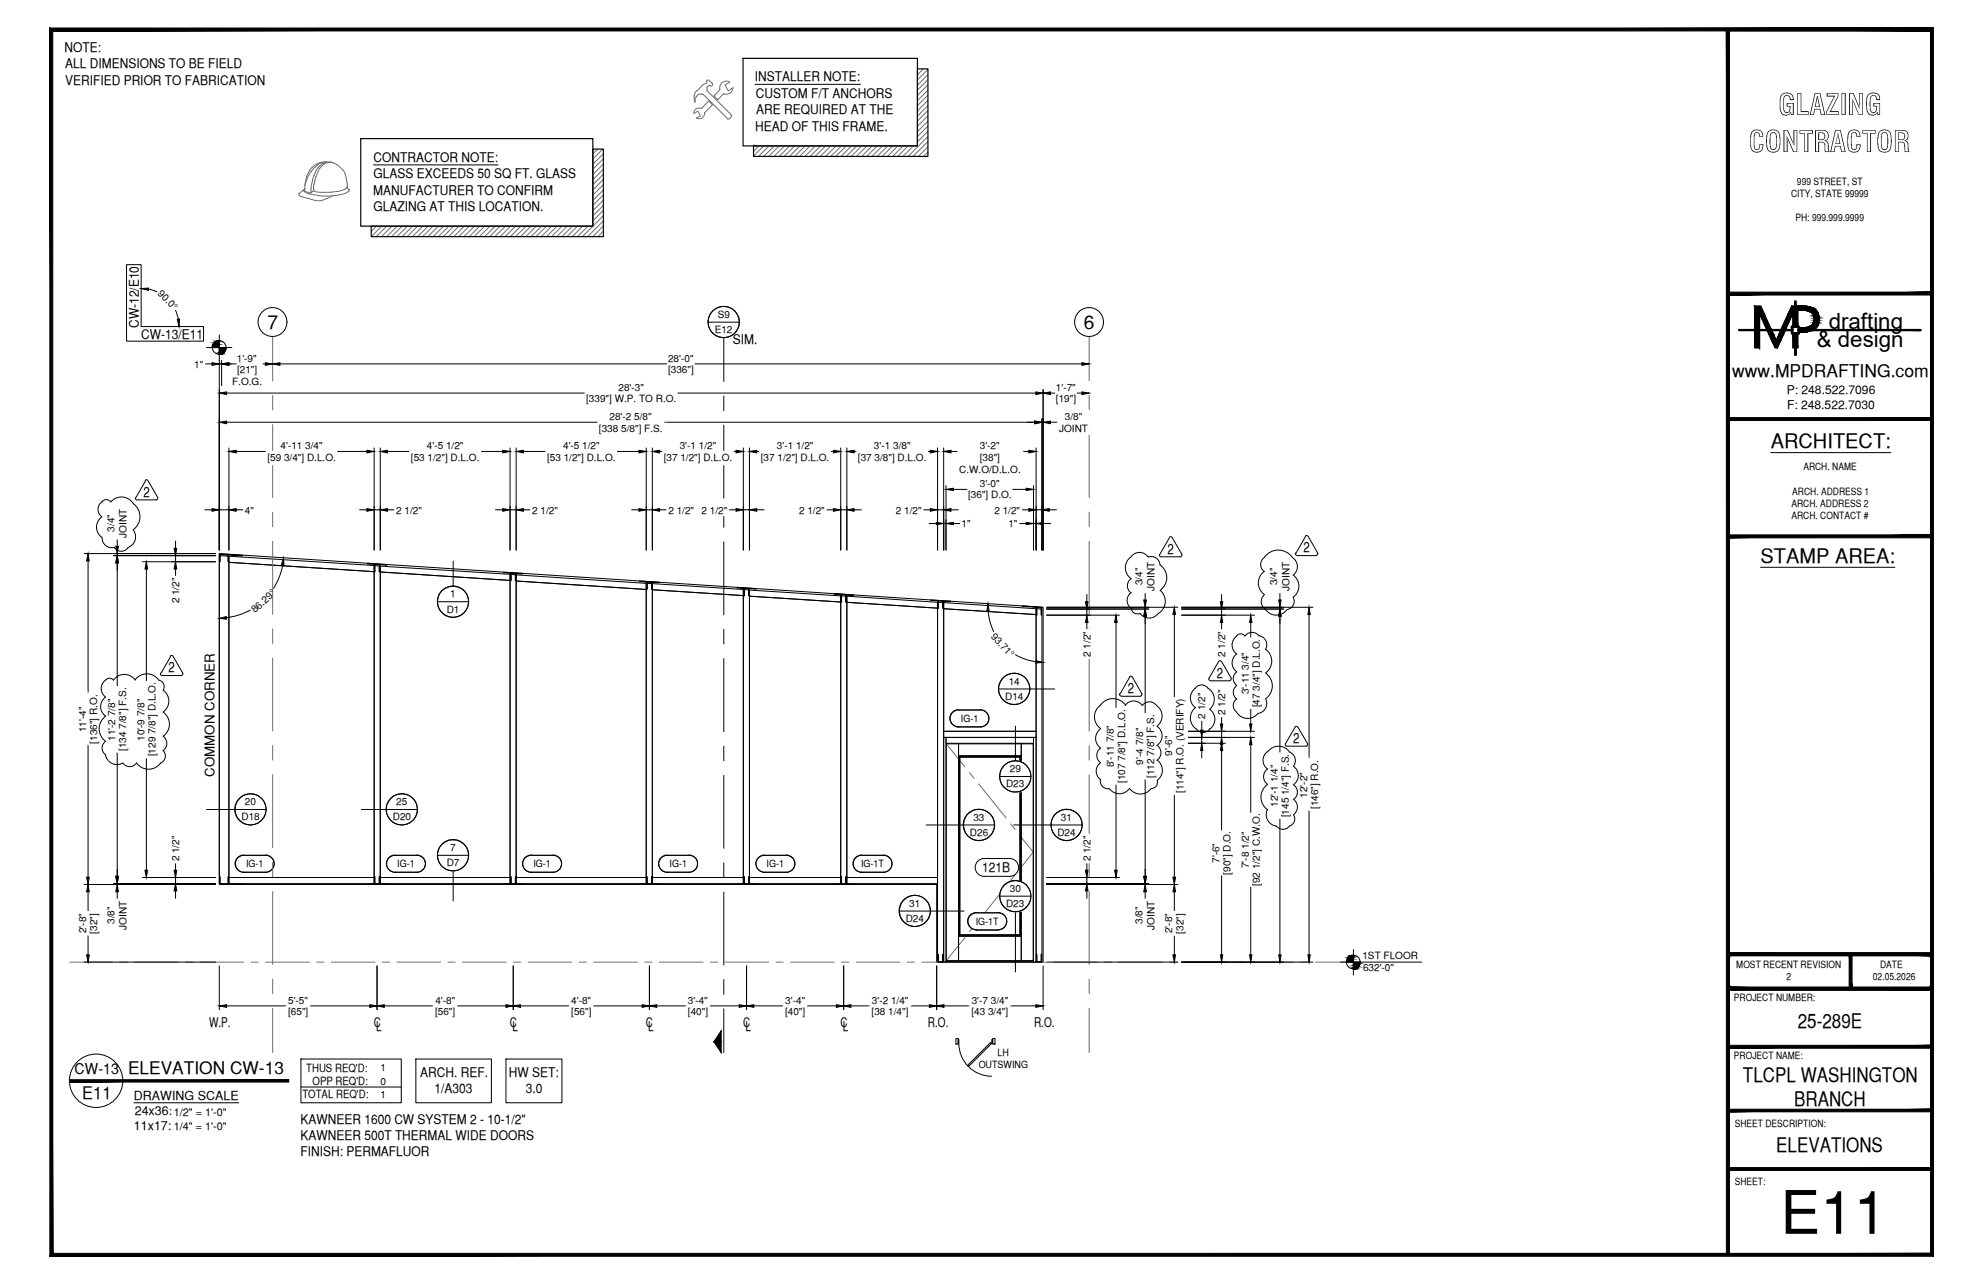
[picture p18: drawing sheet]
<svg xmlns="http://www.w3.org/2000/svg" width="432mm" height="279mm" viewBox="0 0 432 279" stroke-linecap="round" stroke-linejoin="round" font-family="sans-serif">
<defs><g id="words">
<text font-size="13.1" x="387.7" y="268.5">E11</text>
<g font-size="6.3">
<text x="387.2" y="25">GLAZING</text>
<text x="380.8" y="33.1">CONTRACTOR</text>
</g>
<g font-size="4.9">
<text x="398.2" y="71.5">drafting</text>
<text x="395.6" y="75.5">&amp; design</text>
</g>
<g font-size="4.4">
<text x="385.6" y="97.5">ARCHITECT:</text>
<text x="383.3" y="122.5">STAMP AREA:</text>
<text x="391.5" y="223.7">25-289E</text>
<text x="379.5" y="235.4">TLCPL WASHINGTON</text>
<text x="390.7" y="240.7">BRANCH</text>
<text x="386.8" y="250.7">ELEVATIONS</text>
</g>
<g font-size="4.2">
<text x="58.2" y="71.6">7</text>
<text x="236" y="71.5">6</text>
</g>
<g font-size="3.8">
<text x="377.2" y="82">www.MPDRAFTING.com</text>
<text x="27.9" y="233.6">ELEVATION CW-13</text>
<text x="17.9" y="239.1">E11</text>
</g>
<text font-size="3.3" x="16.3" y="233.8">CW-13</text>
<g font-size="3.1">
<text x="31.2" y="108.1">2</text>
<text x="254.3" y="120.5">2</text>
<text x="283.8" y="120.2">2</text>
<text x="36.7" y="146.3">2</text>
<text x="265" y="147.4">2</text>
<text x="245.6" y="150.8">2</text>
<text x="281.6" y="161.7">2</text>
</g>
<g font-size="2.9">
<text x="14" y="11.2">NOTE:</text>
<text x="14.2" y="14.8">ALL DIMENSIONS TO BE FIELD</text>
<text x="164.4" y="17.7">INSTALLER NOTE:</text>
<text x="14.2" y="18.4">VERIFIED PRIOR TO FABRICATION</text>
<text x="164.6" y="21.3">CUSTOM F/T ANCHORS</text>
<text x="164.5" y="28.4">HEAD OF THIS FRAME.</text>
<text x="164.7" y="24.8">ARE REQUIRED AT THE</text>
<text x="81.3" y="35.2">CONTRACTOR NOTE:</text>
<text x="81.3" y="38.8">GLASS EXCEEDS 50 SQ FT. GLASS</text>
<text x="81.3" y="42.4">MANUFACTURER TO CONFIRM</text>
<text x="81.3" y="45.9">GLAZING AT THIS LOCATION.</text>
<text x="30.2" y="71.4" transform="rotate(-90 30.2 71.4)">CW-12/E10</text>
<text x="30.7" y="73.7">CW-13/E11</text>
<text x="159.6" y="74.8">SIM.</text>
<text x="46.7" y="169" transform="rotate(-90 46.7 169)">COMMON CORNER</text>
<text x="213.9" y="189.8">121B</text>
<text x="45.5" y="223.4">W.P.</text>
<text x="81.4" y="223.4">C</text>
<text x="81.9" y="224.4">L</text>
<text x="111" y="223.4">C</text>
<text x="111.6" y="224.4">L</text>
<text x="140.7" y="223.4">C</text>
<text x="141.2" y="224.4">L</text>
<text x="161.8" y="223.4">C</text>
<text x="162.4" y="224.4">L</text>
<text x="183" y="223.4">C</text>
<text x="183.5" y="224.4">L</text>
<text x="202.1" y="223.4">R.O.</text>
<text x="225.2" y="223.4">R.O.</text>
<text x="91.5" y="234.4">ARCH. REF.</text>
<text x="94.6" y="237.9">1/A303</text>
<text x="110.8" y="234.4">HW SET:</text>
<text x="114.5" y="237.9">3.0</text>
<text x="65.4" y="244.5">KAWNEER 1600 CW SYSTEM 2 - 10-1/2&quot;</text>
<text x="65.4" y="248">KAWNEER 500T THERMAL WIDE DOORS</text>
<text x="65.4" y="251.6">FINISH: PERMAFLUOR</text>
</g>
<g font-size="2.7">
<text x="29.1" y="239.3">DRAWING SCALE</text>
<text x="29.1" y="245.9">11x17:</text>
<text x="29.3" y="242.6">24x36:</text>
</g>
<g font-size="2.6">
<text x="389.1" y="85.8">P: 248.522.7096</text>
<text x="389.1" y="89">F: 248.522.7030</text>
</g>
<g font-size="2.5">
<text x="66.7" y="233.2">THUS REQ'D:</text>
<text x="65.8" y="239">TOTAL REQ'D:</text>
<text x="68.1" y="236.2">OPP REQ'D:</text>
</g>
<g font-size="2.4">
<text x="37.8" y="242.8">1/2&quot; = 1'-0&quot;</text>
<text x="37.8" y="245.9">1/4&quot; = 1'-0&quot;</text>
</g>
<g font-size="2.2">
<text x="391.3" y="40.2">999 STREET, ST</text>
<text x="390" y="42.9">CITY, STATE 99999</text>
<text x="391" y="48.2">PH: 999.999.9999</text>
<text x="34.2" y="63.9" transform="rotate(45 34.2 63.9)">90.0°</text>
<text x="156.3" y="69.2">S9</text>
<text x="155.6" y="72.5">E12</text>
<text x="42.3" y="80">1&quot;</text>
<text x="50.5" y="83.9">F.O.G.</text>
<text x="51.6" y="78.7">1'-9&quot;</text>
<text x="51.6" y="81.2">[21&quot;]</text>
<text x="145.5" y="78.7">28'-0&quot;</text>
<text x="145.5" y="81.2">[336&quot;]</text>
<text x="127.6" y="87.6">[339&quot;] W.P. TO R.O.</text>
<text x="134.7" y="85.1">28'-3&quot;</text>
<text x="229.9" y="85.2">1'-7&quot;</text>
<text x="229.9" y="87.6">[19&quot;]</text>
<text x="130.4" y="93.9">[338 5/8&quot;] F.S.</text>
<text x="132.7" y="91.4">28'-2 5/8&quot;</text>
<text x="230.6" y="94">JOINT</text>
<text x="231.9" y="91.4">3/8&quot;</text>
<text x="58.2" y="100.3">[59 3/4&quot;] D.L.O.</text>
<text x="61.1" y="97.8">4'-11 3/4&quot;</text>
<text x="89.5" y="100.3">[53 1/2&quot;] D.L.O.</text>
<text x="93" y="97.8">4'-5 1/2&quot;</text>
<text x="119.1" y="100.3">[53 1/2&quot;] D.L.O.</text>
<text x="122.6" y="97.8">4'-5 1/2&quot;</text>
<text x="144.5" y="100.3">[37 1/2&quot;] D.L.O.</text>
<text x="148" y="97.8">3'-1 1/2&quot;</text>
<text x="165.7" y="100.3">[37 1/2&quot;] D.L.O.</text>
<text x="169.2" y="97.8">3'-1 1/2&quot;</text>
<text x="186.8" y="100.3">[37 3/8&quot;] D.L.O.</text>
<text x="190.3" y="97.8">3'-1 3/8&quot;</text>
<text x="213.4" y="97.8">3'-2&quot;</text>
<text x="213.4" y="100.3">[38&quot;]</text>
<text x="208.9" y="102.9">C.W.O/D.L.O.</text>
<text x="213.4" y="106">3'-0&quot;</text>
<text x="390.3" y="107.6">ARCH. ADDRESS 1</text>
<text x="392.7" y="102.3">ARCH. NAME</text>
<text x="53.3" y="111.8">4&quot;</text>
<text x="86.3" y="111.8">2 1/2&quot;</text>
<text x="115.9" y="111.8">2 1/2&quot;</text>
<text x="145.5" y="111.8">2 1/2&quot;</text>
<text x="152.8" y="111.8">2 1/2&quot;</text>
<text x="174" y="111.8">2 1/2&quot;</text>
<text x="195.1" y="111.8">2 1/2&quot;</text>
<text x="210.8" y="108.5">[36&quot;] D.O.</text>
<text x="216.5" y="111.8">2 1/2&quot;</text>
<text x="390.1" y="110.3">ARCH. ADDRESS 2</text>
<text x="390.1" y="113">ARCH. CONTACT #</text>
<text x="25" y="115.7" transform="rotate(-90 25 115.7)">3/4&quot;</text>
<text x="27.6" y="117" transform="rotate(-90 27.6 117)">JOINT</text>
<text x="209.4" y="114.7">1&quot;</text>
<text x="219.6" y="114.7">1&quot;</text>
<text x="39" y="131.3" transform="rotate(-90 39 131.3)">2 1/2&quot;</text>
<text x="98" y="130">1</text>
<text x="248.8" y="127.3" transform="rotate(-90 248.8 127.3)">3/4&quot;</text>
<text x="251.4" y="128.6" transform="rotate(-90 251.4 128.6)">JOINT</text>
<text x="278.1" y="127.3" transform="rotate(-90 278.1 127.3)">3/4&quot;</text>
<text x="280.8" y="128.6" transform="rotate(-90 280.8 128.6)">JOINT</text>
<text x="55.6" y="133.5" transform="rotate(-43 55.6 133.5)">86.29°</text>
<text x="97.3" y="133.3">D1</text>
<text x="215.6" y="138.6" transform="rotate(47 215.6 138.6)">93.71°</text>
<text x="237.4" y="142.9" transform="rotate(-90 237.4 142.9)">2 1/2&quot;</text>
<text x="266.8" y="142.9" transform="rotate(-90 266.8 142.9)">2 1/2&quot;</text>
<text x="219.6" y="149">14</text>
<text x="218.9" y="152.3">D14</text>
<text x="266.8" y="155.6" transform="rotate(-90 266.8 155.6)">2 1/2&quot;</text>
<text x="271.9" y="151.1" transform="rotate(-90 271.9 151.1)">3'-11 3/4&quot;</text>
<text x="274.3" y="153.9" transform="rotate(-90 274.3 153.9)">[47 3/4&quot;] D.L.O.</text>
<text x="18.7" y="159.3" transform="rotate(-90 18.7 159.3)">11'-4&quot;</text>
<text x="21.1" y="161.8" transform="rotate(-90 21.1 161.8)">[136&quot;] R.O.</text>
<text x="25.1" y="161.2" transform="rotate(-90 25.1 161.2)">11'-2 7/8&quot;</text>
<text x="31.4" y="161.2" transform="rotate(-90 31.4 161.2)">10'-9 7/8&quot;</text>
<text x="209.2" y="157.1">IG-1</text>
<text x="262.4" y="156.4" transform="rotate(-90 262.4 156.4)">2 1/2&quot;</text>
<text x="27.5" y="163.4" transform="rotate(-90 27.5 163.4)">[134 7/8&quot;] F.S.</text>
<text x="33.8" y="164.6" transform="rotate(-90 33.8 164.6)">[129 7/8&quot;] D.L.O.</text>
<text x="242.6" y="166.9" transform="rotate(-90 242.6 166.9)">8'-11 7/8&quot;</text>
<text x="248.9" y="166.4" transform="rotate(-90 248.9 166.4)">9'-4 7/8&quot;</text>
<text x="255.2" y="164.5" transform="rotate(-90 255.2 164.5)">9'-6&quot;</text>
<text x="219.1" y="171.3">D23</text>
<text x="219.9" y="168">29</text>
<text x="245" y="170.4" transform="rotate(-90 245 170.4)">[107 7/8&quot;] D.L.O.</text>
<text x="251.3" y="169.3" transform="rotate(-90 251.3 169.3)">[112 7/8&quot;] F.S.</text>
<text x="257.7" y="172.6" transform="rotate(-90 257.7 172.6)">[114&quot;] R.O. (VERIFY)</text>
<text x="284.7" y="173.6" transform="rotate(-90 284.7 173.6)">12'-2&quot;</text>
<text x="52.6" y="178.5">D18</text>
<text x="53.3" y="175.1">20</text>
<text x="85.5" y="178.5">D20</text>
<text x="86.3" y="175.1">25</text>
<text x="212" y="178.6">33</text>
<text x="231" y="178.6">31</text>
<text x="278.3" y="175.6" transform="rotate(-90 278.3 175.6)">12'-1 1/4&quot;</text>
<text x="280.7" y="177.9" transform="rotate(-90 280.7 177.9)">[145 1/4&quot;] F.S.</text>
<text x="287" y="176.1" transform="rotate(-90 287 176.1)">[146&quot;] R.O.</text>
<text x="98" y="185.2">7</text>
<text x="211.2" y="181.9">D26</text>
<text x="230.3" y="181.9">D24</text>
<text x="39" y="187.5" transform="rotate(-90 39 187.5)">2 1/2&quot;</text>
<text x="53.6" y="188.7">IG-1</text>
<text x="86.5" y="188.7">IG-1</text>
<text x="97.3" y="188.5">D7</text>
<text x="116.1" y="188.7">IG-1</text>
<text x="145.8" y="188.7">IG-1</text>
<text x="166.9" y="188.7">IG-1</text>
<text x="187.5" y="188.7">IG-1T</text>
<text x="237.4" y="187.5" transform="rotate(-90 237.4 187.5)">2 1/2&quot;</text>
<text x="265.6" y="187.8" transform="rotate(-90 265.6 187.8)">7'-6&quot;</text>
<text x="268" y="190.3" transform="rotate(-90 268 190.3)">[90&quot;] D.O.</text>
<text x="271.9" y="188.9" transform="rotate(-90 271.9 188.9)">7'-8 1/2&quot;</text>
<text x="198" y="197.3">31</text>
<text x="219.1" y="197.4">D23</text>
<text x="219.9" y="194.1">30</text>
<text x="274.3" y="192.8" transform="rotate(-90 274.3 192.8)">[92 1/2&quot;] C.W.O.</text>
<text x="18.7" y="203.1" transform="rotate(-90 18.7 203.1)">2'-8&quot;</text>
<text x="21.1" y="203.1" transform="rotate(-90 21.1 203.1)">[32&quot;]</text>
<text x="25" y="201" transform="rotate(-90 25 201)">3/8&quot;</text>
<text x="27.6" y="202.3" transform="rotate(-90 27.6 202.3)">JOINT</text>
<text x="197.2" y="200.6">D24</text>
<text x="212.5" y="201.3">IG-1T</text>
<text x="248.8" y="201" transform="rotate(-90 248.8 201)">3/8&quot;</text>
<text x="251.4" y="202.3" transform="rotate(-90 251.4 202.3)">JOINT</text>
<text x="255.3" y="203.1" transform="rotate(-90 255.3 203.1)">2'-8&quot;</text>
<text x="257.7" y="203.1" transform="rotate(-90 257.7 203.1)">[32&quot;]</text>
<text x="296.7" y="208.7">1ST FLOOR</text>
<text x="296.8" y="211.3">632'-0&quot;</text>
<text x="378.1" y="210.6">MOST RECENT REVISION</text>
<text x="389" y="213.3">2</text>
<text x="407.8" y="213.2">02.05.2026</text>
<text x="409.4" y="210.6">DATE</text>
<text x="62.7" y="218.4">5'-5&quot;</text>
<text x="62.7" y="220.9">[65&quot;]</text>
<text x="94.7" y="220.9">[56&quot;]</text>
<text x="94.8" y="218.4">4'-8&quot;</text>
<text x="124.4" y="218.4">4'-8&quot;</text>
<text x="124.4" y="220.9">[56&quot;]</text>
<text x="149.8" y="218.4">3'-4&quot;</text>
<text x="149.8" y="220.9">[40&quot;]</text>
<text x="170.9" y="220.9">[40&quot;]</text>
<text x="171" y="218.4">3'-4&quot;</text>
<text x="189.8" y="220.9">[38 1/4&quot;]</text>
<text x="189.9" y="218.4">3'-2 1/4&quot;</text>
<text x="211.5" y="220.9">[43 3/4&quot;]</text>
<text x="211.6" y="218.4">3'-7 3/4&quot;</text>
<text x="377.6" y="217.8">PROJECT NUMBER:</text>
<text x="82.9" y="233.1">1</text>
<text x="213.1" y="232.5">OUTSWING</text>
<text x="217.2" y="229.8">LH</text>
<text x="377.6" y="230.4">PROJECT NAME:</text>
<text x="82.9" y="236">0</text>
<text x="82.9" y="238.8">1</text>
<text x="377.8" y="245.2">SHEET DESCRIPTION:</text>
<text x="377.8" y="257.9">SHEET:</text>
</g>
</g></defs>
<!-- layer: GRID LINES -->
<g fill="none" stroke="#6c6c6c" stroke-width=".22">
<path d="M59.4 73.2v9.7M237.2 73.2v9.7M59.4 86v3.2M59.4 92.4v15.9M237.2 86v3.2M237.2 92.4v15.9M59.4 111.4v3.2M59.4 117.8v15.9M237.2 111.4v3.2M237.2 117.8v15.9M59.4 136.8v3.2M237.2 136.8v3.2"/>
<path d="M59.4 143.2v15.9M237.2 143.2v15.9M59.4 162.2v3.2M59.4 168.6v15.9M237.2 162.2v3.2M237.2 168.6v15.9M59.4 187.6v3.2M59.4 194v15.9M237.2 187.6v3.2M237.2 194v15.9M15.2 209.4h9.3M26.1 209.4h1.6"/>
<path d="M29.3 209.4h9.5M40.4 209.4h1.6M43.6 209.4h9.5M54.7 209.4h1.6M57.8 209.4h9.6M59.4 213v3.2M59.4 219.4v9.6M69 209.4h1.5M72.1 209.4h9.6M83.2 209.4h1.6M86.4 209.4h9.5M97.5 209.4h1.6"/>
<path d="M100.7 209.4h9.5M111.8 209.4h1.6M115 209.4h9.5M126.1 209.4h1.6M129.3 209.4h9.5M140.4 209.4h1.6M143.6 209.4h9.5M154.7 209.4h1.6M157.9 209.4h9.5M169 209.4h1.6M172.1 209.4h9.6M183.3 209.4h1.5"/>
<path d="M186.4 209.4h9.6M197.5 209.4h1.6M200.7 209.4h9.5M211.8 209.4h1.6M215 209.4h9.5M226.1 209.4h1.6M229.3 209.4h9.5M237.2 213v3.2M237.2 219.4v9.6M240.4 209.4h1.6M243.6 209.4h9.5M254.7 209.4h1.6"/>
<path d="M257.9 209.4h9.5M269 209.4h1.6M272.2 209.4h9.5M283.3 209.4h1.6M286.4 209.4h9.4"/>
</g>
<!-- layer: GLASS -->
<path d="M49.8 122.4l31.7 2v66.5h-31.7zM82.8 124.5l28.3 1.8v64.6h-28.3zM112.4 126.4l28.3 1.9v62.6h-28.3zM142 128.3l19.9 1.3v61.3h-19.9zM163.2 129.7l19.9 1.3v59.9h-19.9zM184.4 131.1l19.8 1.2v58.6h-19.8zM205.5 132.5l20.1 1.2v25.4h-20.1zM209 164.7h13.1v38.8h-13.1z" fill="none" stroke="#000" stroke-width=".22"/>
<!-- layer: COMPONENTS -->
<g fill="none" stroke="#000" stroke-width=".22">
<path d="M47.8 120.9l2 .1v71.3h-2zM49.8 121l31.7 2.1v1.3l-31.7-2zM54.5 132.7a14.1 14.1 0 0 1-5.2 1.7M61.6 122.9a14.1 14.1 0 0 1-2 5.1M81.5 123.1l1.3 .1v69.1h-1.3zM82.8 123.2l28.3 1.8v1.3l-28.3-1.8zM111.1 125l1.3 .1v67.2h-1.3zM112.4 125.1l28.3 1.8v1.4l-28.3-1.9zM140.7 126.9l1.3 .1v65.3h-1.3zM142 127l19.9 1.3v1.3l-19.9-1.3zM161.9 128.3l1.3 .1v63.9h-1.3zM163.2 128.4l19.9 1.3v1.3l-19.9-1.3z"/>
<path d="M183.1 129.7h1.3v62.6h-1.3zM184.4 129.7l19.8 1.4v1.2l-19.8-1.2zM204.2 131.1h1.3v78.3h-1.3zM205.5 131.1l20.1 1.4v1.2l-20.1-1.2zM215.2 132.9l.4 2.7 .8 1.8M225.6 132.5h1.3v76.9h-1.3zM205.5 159.1h20.1v1.4h-20.1zM221.1 142.5l2.5 1 1.9 .5M49.8 190.9h31.7v1.4h-31.7zM82.8 190.9h28.3v1.4h-28.3zM112.4 190.9h28.3v1.4h-28.3zM142 190.9h19.9v1.4h-19.9z"/>
<path d="M163.2 190.9h19.9v1.4h-19.9zM184.4 190.9h19.8v1.4h-19.8z"/>
</g>
<!-- layer: GLASS TAG -->
<g fill="none" stroke="#fff" stroke-width=".22">
<path d="M208.4 158.2h5.4h-5.1h4.8M213.5 154.5h-5.1h5.4M52.8 189.8h5.4h-5.1h4.7M57.8 186.1h-5h5.4M85.7 189.8h5.4h-5.1h4.8M90.8 186.1h-5.1h5.4M115.3 189.8h5.5h-5.1h4.8M120.5 186.1h-5.1h5.4M145 189.8h5.4h-5.1h4.8M150.1 186.1h-5.1h5.4M166.1 189.8h5.5h-5.1h4.8M171.3 186.1h-5.1h5.4"/>
<path d="M187.3 189.8h5.4h-5.1h4.8M192.4 186.1h-5.1h5.4M217.4 198.6l-5.1 .1h5.4M212.3 202.3h5.4l-5.1 .1h4.8"/>
</g>
<g fill="#fff" stroke="#fff" stroke-width=".22">
<path d="M52.2 186.4l.6-.3h5.4zM52.2 186.4h6.6l-.6-.3zM51.7 186.8l.5-.4h6.6zM51.7 186.8h7.5l-.4-.4zM51.7 186.8h7.5l-7.8 .5zM51.4 187.3h8.2l-.4-.5zM51.4 187.3h8.2l-8.4 .7zM51.2 188h8.5l-.1-.7zM51.2 188h8.5l-8.3 .6zM51.4 188.6h8.2l.1-.6zM51.4 188.6h8.2l-7.9 .6zM51.7 189.2h7.5l.4-.6zM51.7 189.2h7.5l-7 .3zM52.2 189.5h6.6l.4-.3zM52.2 189.5h6.6l-6 .3zM52.8 189.8h5.4l.6-.3z"/>
<path d="M85.1 186.4l.6-.3h5.4zM85.1 186.4h6.6l-.6-.3zM84.6 186.8l.5-.4h6.6zM84.6 186.8h7.6l-.5-.4zM84.6 186.8h7.6l-7.9 .5zM84.3 187.3h8.2l-.3-.5zM84.3 187.3h8.2l-8.3 .7zM84.2 188h8.4l-.1-.7zM84.2 188h8.4l-8.3 .6zM84.3 188.6h8.2l.1-.6zM84.3 188.6h8.2l-7.9 .6zM84.6 189.2h7.6l.3-.6zM84.6 189.2h7.6l-7.1 .3zM85.1 189.5h6.6l.5-.3zM85.1 189.5h6.6l-6 .3zM85.7 189.8h5.4l.6-.3z"/>
<path d="M114.7 186.4l.7-.3h5.4zM114.7 186.4h6.6l-.5-.3zM114.2 186.8l.5-.4h6.6zM114.2 186.8h7.7l-.6-.4zM114.2 186.8h7.7l-8 .5zM113.9 187.3h8.3l-.3-.5zM113.9 187.3h8.3l-8.4 .7zM113.8 188h8.5l-.1-.7zM113.8 188h8.5l-8.4 .6zM113.9 188.6h8.3l.1-.6zM113.9 188.6h8.3l-8 .6zM114.2 189.2h7.7l.3-.6zM114.2 189.2h7.7l-7.2 .3zM114.7 189.5h6.6l.6-.3zM114.7 189.5h6.6l-6 .3zM115.3 189.8h5.5l.5-.3z"/>
<path d="M144.4 186.4l.6-.3h5.4zM144.4 186.4h6.6l-.6-.3zM143.9 186.8l.5-.4h6.6zM143.9 186.8h7.6l-.5-.4zM143.9 186.8h7.6l-7.9 .5zM143.6 187.3h8.2l-.3-.5zM143.6 187.3h8.2l-8.4 .7zM143.4 188h8.5l-.1-.7zM143.4 188h8.5l-8.3 .6zM143.6 188.6h8.2l.1-.6zM143.6 188.6h8.2l-7.9 .6zM143.9 189.2h7.6l.3-.6zM143.9 189.2h7.6l-7.1 .3zM144.4 189.5h6.6l.5-.3zM144.4 189.5h6.6l-6 .3zM145 189.8h5.4l.6-.3z"/>
<path d="M165.5 186.4l.7-.3h5.4zM165.5 186.4h6.6l-.5-.3zM165 186.8l.5-.4h6.6zM165 186.8h7.7l-.6-.4zM165 186.8h7.7l-8 .5zM164.7 187.3h8.3l-.3-.5zM164.7 187.3h8.3l-8.4 .7zM164.6 188h8.5l-.1-.7zM164.6 188h8.5l-8.4 .6zM164.7 188.6h8.3l.1-.6zM164.7 188.6h8.3l-8 .6zM165 189.2h7.7l.3-.6zM165 189.2h7.7l-7.2 .3zM165.5 189.5h6.6l.6-.3zM165.5 189.5h6.6l-6 .3zM166.1 189.8h5.5l.5-.3z"/>
<path d="M186.7 186.4l.6-.3h5.4zM186.7 186.4h6.6l-.6-.3zM186.2 186.8l.5-.4h6.6zM186.2 186.8h7.6l-.5-.4zM186.2 186.8h7.6l-7.9 .5zM185.9 187.3h8.2l-.3-.5zM185.9 187.3h8.2l-8.3 .7zM185.8 188h8.4l-.1-.7zM185.8 188h8.4l-8.3 .6zM185.9 188.6h8.2l.1-.6zM185.9 188.6h8.2l-7.9 .6zM186.2 189.2h7.6l.3-.6zM186.2 189.2h7.6l-7.1 .3zM186.7 189.5h6.6l.5-.3zM186.7 189.5h6.6l-6 .3zM187.3 189.8h5.4l.6-.3z"/>
<path d="M207.8 154.7l.6-.2h5.4zM207.8 154.7h6.6l-.6-.2zM207.3 155.1l.5-.4h6.6zM207.3 155.1h7.6l-.5-.4zM207.3 155.1h7.6l-7.9 .6zM207 155.7h8.3l-.4-.6zM207 155.7h8.3l-8.4 .6zM206.9 156.3h8.4v-.6zM206.9 156.3h8.4l-8.3 .7zM207 157h8.3v-.7zM207 157h8.3l-8 .5zM207.3 157.5h7.6l.4-.5zM207.3 157.5h7.6l-7.1 .4zM207.8 157.9h6.6l.5-.4zM207.8 157.9h6.6l-6 .3zM208.4 158.2h5.4l.6-.3z"/>
<path d="M211.7 198.9l.6-.2h5.4zM211.7 198.9h6.6l-.6-.2zM211.2 199.3l.5-.4h6.6zM211.2 199.3h7.6l-.5-.4zM211.2 199.3h7.6l-7.9 .5zM210.9 199.8h8.2l-.3-.5zM210.9 199.8h8.2l-8.3 .7zM210.8 200.5h8.5l-.2-.7zM210.8 200.5h8.5l-8.4 .6zM210.9 201.1h8.2l.2-.6zM210.9 201.1h8.2l-7.9 .6zM211.2 201.7h7.6l.3-.6zM211.2 201.7h7.6l-7.1 .4zM211.7 202.1h6.6l.5-.4zM211.7 202.1h6.6l-6 .2zM212.3 202.3h5.4l.6-.2z"/>
</g>
<path d="M207.3 155.1l1.1-.6h5.1a1.84 1.84 0 0 1 1.8 1.8 1.84 1.84 0 0 1-1.8 1.9h-4.8a1.84 1.84 0 0 1-1.7-1.1 1.84 1.84 0 0 1 .3-2zM51.7 186.8l1.1-.7h5a1.84 1.84 0 0 1 1.9 1.9 1.84 1.84 0 0 1-1.9 1.8h-4.7a1.84 1.84 0 0 1-1.7-1.1 1.84 1.84 0 0 1 .3-1.9zM84.6 186.8l1.1-.7h5.1a1.84 1.84 0 0 1 1.8 1.9 1.84 1.84 0 0 1-1.8 1.8h-4.8a1.84 1.84 0 0 1-1.6-1.1 1.84 1.84 0 0 1 .2-1.9zM114.2 186.8l1.2-.7h5.1a1.84 1.84 0 0 1 1.8 1.9 1.84 1.84 0 0 1-1.8 1.8h-4.8a1.84 1.84 0 0 1-1.7-1 1.84 1.84 0 0 1 .2-2zM143.9 186.8l1.1-.7h5.1a1.84 1.84 0 0 1 1.8 1.9 1.84 1.84 0 0 1-1.8 1.8h-4.8a1.84 1.84 0 0 1-1.7-1.1 1.84 1.84 0 0 1 .3-1.9zM165 186.8l1.2-.7h5.1a1.84 1.84 0 0 1 1.8 1.9 1.84 1.84 0 0 1-1.8 1.8h-4.8a1.84 1.84 0 0 1-1.7-1 1.84 1.84 0 0 1 .2-2zM186.2 186.8l1.1-.7h5.1a1.84 1.84 0 0 1 1.8 1.9 1.84 1.84 0 0 1-1.8 1.8h-4.8a1.84 1.84 0 0 1-1.6-1.1 1.84 1.84 0 0 1 .2-1.9zM211.2 199.3l.5-.4 .9-.3h4.8a1.87 1.87 0 0 1 1.9 1.9 1.87 1.87 0 0 1-1.9 1.9h-4.8a1.87 1.87 0 0 1-1.6-1.1 1.87 1.87 0 0 1 .2-2z" fill="none" stroke="#000" stroke-width=".22"/>
<!-- layer: SYMBOLS -->
<g fill="none" stroke="#000" stroke-width=".22">
<path d="M32.3 62.9l1.9 .6M38.2 67.6l.6 1.8M45 75.6h5.5M47.8 72.9v5.5M154.2 70.1h6.8M157.6 73.5v9.5M157.6 86.2v3.1M157.6 92.5v15.9M157.6 111.6v3.1M157.6 117.9v15.9M95.2 130.9h6.8M157.6 137v3.1"/>
<path d="M157.6 143.3v15.9M208.7 154.4a1.87 1.87 0 0 0-1.9 1.9 1.87 1.87 0 0 0 1.9 1.9h4.8M208.7 154.5h4.8M213.5 154.4a1.87 1.87 0 0 1 1.8 1.9 1.87 1.87 0 0 1-1.8 1.9M217.4 149.9h6.9M51.2 176.1h6.8M84.1 176.1h6.8M157.6 162.4v3.1M157.6 168.7v15.9M209.8 179.5h6.8M217.7 169h6.8M228.9 179.5h6.7"/>
<path d="M53.1 186.1a1.87 1.87 0 0 0-1.9 1.8 1.87 1.87 0 0 0 1.9 1.9h4.7M53.1 186.1h4.7M57.8 186.1a1.87 1.87 0 0 1 1.9 1.8 1.87 1.87 0 0 1-1.9 1.9M86 186.1a1.87 1.87 0 0 0-1.9 1.8 1.87 1.87 0 0 0 1.9 1.9M86 186.1h4.8M86 189.8h4.8M90.8 186.1a1.87 1.87 0 0 1 1.8 1.8 1.87 1.87 0 0 1-1.8 1.9M95.2 186.1h6.8M115.7 186.1a1.87 1.87 0 0 0-1.9 1.8 1.87 1.87 0 0 0 1.9 1.9h4.8M115.7 186.1h4.8M120.4 186.1a1.87 1.87 0 0 1 1.9 1.8 1.87 1.87 0 0 1-1.9 1.9M145.3 186.1a1.87 1.87 0 0 0-1.9 1.8 1.87 1.87 0 0 0 1.9 1.9"/>
<path d="M145.3 186.1h4.8M150 186.1a1.87 1.87 0 0 1 1.9 1.8 1.87 1.87 0 0 1-1.9 1.9h-4.7M157.6 187.8v3.1M157.6 194.1v15.9M166.5 186.1a1.87 1.87 0 0 0-1.9 1.8 1.87 1.87 0 0 0 1.9 1.9h4.8M166.5 186.1h4.8M171.2 186.1a1.87 1.87 0 0 1 1.9 1.8 1.87 1.87 0 0 1-1.9 1.9M187.6 186.1a1.87 1.87 0 0 0-1.9 1.8 1.87 1.87 0 0 0 1.9 1.9M187.6 186.1h4.8M192.4 186.1a1.87 1.87 0 0 1 1.8 1.8 1.87 1.87 0 0 1-1.8 1.9h-4.8M195.8 198.2h6.8M212.6 198.6a1.87 1.87 0 0 0-1.9 1.8 1.87 1.87 0 0 0 1.9 1.9"/>
<path d="M212.6 198.6h4.8M217.3 198.6a1.87 1.87 0 0 1 1.9 1.8 1.87 1.87 0 0 1-1.9 1.9M217.7 195h6.8M157.6 213.2v3.1M157.6 219.5v9.5M212.6 202.4h4.8M291.9 209.4h17.7M294.7 206.6v5.6M65.5 230.4h21.9v9.6h-21.9zM65.5 236.5h21.9"/>
<circle cx="47.7" cy="75.6" r="1.49"/>
<circle cx="157.6" cy="70.1" r="3.4"/>
<circle cx="98.6" cy="130.9" r="3.4"/>
<circle cx="220.8" cy="149.9" r="3.4"/>
<circle cx="54.5" cy="176.1" r="3.4"/>
<circle cx="87.5" cy="176.1" r="3.4"/>
<circle cx="213.1" cy="179.5" r="3.4"/>
<circle cx="221.1" cy="168.9" r="3.4"/>
<circle cx="232.3" cy="179.5" r="3.4"/>
<circle cx="98.6" cy="186.1" r="3.4"/>
<circle cx="199.2" cy="198.2" r="3.4"/>
<circle cx="221.1" cy="195" r="3.4"/>
<circle cx="294.7" cy="209.3" r="1.49"/>
<circle cx="20.9" cy="235.2" r="5.8"/>
</g>
<!-- layer: ROUGH OPENING -->
<path d="M47.8 120.5l179.3 11.6v77.3h-23.1v-16.9h-156.2z" fill="none" stroke="#000" stroke-width=".22"/>
<!-- layer: DETAIL TAG -->
<path d="M98.7 127.6l.8 .1M220.9 146.5l-.9 .1M54.5 172.7l.9 .1M87.5 172.7l.9 .1M213.2 176.1l.9 .1M221.1 165.5l.9 .2M232.3 176.1l.8 .1M98.7 182.8h.8M199.2 194.8l-.8 .1M221.1 191.6l.9 .2" fill="none" stroke="#fff" stroke-width=".22"/>
<g fill="#fff" stroke="#fff" stroke-width=".22">
<path d="M97 133.9l1.7 .5zM97 133.9l2.5 .3-.8 .2zM96.3 133.3l.7 .6 2.5 .3zM96.3 133.3l4 .6-.8 .3zM95.7 132.7l.6 .6 4 .6zM95.7 132.7l5.3 .6-.7 .6zM95.4 131.8l.3 .9 5.3 .6zM95.4 131.8l6.2 .9-.6 .6zM95.2 130.9l.2 .9 6.2 .9zM95.2 130.9l6.7 .9-.3 .9zM95.4 130l-.2 .9 6.7 .9zM95.4 130l6.6 .9-.1 .9zM95.7 129.2l-.3 .8 6.6 .9zM95.7 129.2l6.2 .8 .1 .9zM96.3 128.5l-.6 .7 6.2 .8zM96.3 128.5l5.3 .7 .3 .8zM96.3 128.5l5.3 .7-4.6-1.2zM97 128l4 .5 .6 .7zM97 128l4 .5-3.2-.8zM97.8 127.7l2.5 .3 .7 .5zM97.8 127.7l2.5 .3-1.6-.4zM98.7 127.6l1.6 .4z"/>
<path d="M97 189.1l1.7 .4zM97 189.1l2.5 .3-.8 .1zM96.3 188.5l.7 .6 2.5 .3zM96.3 188.5l4 .6-.8 .3zM95.7 187.8l.6 .7 4 .6zM95.7 187.8l5.3 .7-.7 .6zM95.4 187l.3 .8 5.3 .7zM95.4 187l6.2 .8-.6 .7zM95.2 186.1l.2 .9 6.2 .8zM95.2 186.1l6.7 .9-.3 .8zM95.4 185.2l-.2 .9 6.7 .9zM95.4 185.2l6.6 .9-.1 .9zM95.7 184.4l-.3 .8 6.6 .9zM95.7 184.4l6.2 .8 .1 .9zM96.3 183.7l-.6 .7 6.2 .8zM96.3 183.7l5.3 .7 .3 .8zM96.3 183.7l5.3 .7-4.6-1.2zM97 183.2l4 .5 .6 .7zM97 183.2l4 .5-3.2-.9zM97.8 182.8l2.5 .4 .7 .5zM97.8 182.8l2.5 .4-1.6-.4zM98.7 182.8h.8l.8 .4z"/>
<path d="M52.9 179.1l1.6 .4zM52.9 179.1l2.5 .3-.9 .1zM52.2 178.5l.7 .6 2.5 .3zM52.2 178.5l4.1 .6-.9 .3zM51.6 177.8l.6 .7 4.1 .6zM51.6 177.8l5.4 .7-.7 .6zM51.3 177l.3 .8 5.4 .7zM51.3 177l6.2 .8-.5 .7zM51.2 176.1l.1 .9 6.2 .8zM51.2 176.1l6.6 .9-.3 .8zM51.3 175.3l-.1 .8 6.6 .9zM51.3 175.3l6.7 .8-.2 .9zM51.6 174.4l-.3 .9 6.7 .8zM51.6 174.4l6.2 .9 .2 .8zM52.2 173.7l-.6 .7 6.2 .9zM52.2 173.7l5.3 .7 .3 .9zM52.2 173.7l5.3 .7-4.6-1.2zM52.9 173.2l4.1 .5 .5 .7zM52.9 173.2l4.1 .5-3.3-.9zM53.7 172.8l2.6 .4 .7 .5zM53.7 172.8l2.6 .4-1.8-.5zM54.5 172.7l1.8 .5z"/>
<path d="M85.8 179.1l1.7 .4zM85.8 179.1l2.6 .3-.9 .1zM85.1 178.5l.7 .6 2.6 .3zM85.1 178.5l4.1 .6-.8 .3zM84.6 177.8l.5 .7 4.1 .6zM84.6 177.8l5.3 .7-.7 .6zM84.2 177l.4 .8 5.3 .7zM84.2 177l6.3 .8-.6 .7zM84.1 176.1l.1 .9 6.3 .8zM84.1 176.1l6.7 .9-.3 .8zM84.2 175.3l-.1 .8 6.7 .9zM84.2 175.3l6.7 .8-.1 .9zM84.6 174.4l-.4 .9 6.7 .8zM84.6 174.4l6.2 .9 .1 .8zM85.1 173.7l-.5 .7 6.2 .9zM85.1 173.7l5.4 .7 .3 .9zM85.1 173.7l5.4 .7-4.7-1.2zM85.8 173.2l4.1 .5 .6 .7zM85.8 173.2l4.1 .5-3.3-.9zM86.6 172.8l2.6 .4 .7 .5zM86.6 172.8l2.6 .4-1.7-.5zM87.5 172.7l1.7 .5z"/>
<path d="M220.9 153.3l1.7-.5-.9 .4zM220 153.2l.9 .1 1.7-.5zM220 153.2l3.3-.9-.7 .5zM219.1 152.8l.9 .4 3.3-.9zM219.1 152.8l4.7-1.2-.5 .7zM218.4 152.3l.7 .5 4.7-1.2zM218.4 152.3l5.8-1.5-.4 .8zM217.9 151.6l.5 .7 5.8-1.5zM217.9 151.6l6.4-1.7-.1 .9zM217.6 150.8l.3 .8 6.4-1.7zM217.6 150.8l6.6-1.8 .1 .9zM217.4 149.9l.2 .9 6.6-1.8zM217.4 149.9l6.4-1.7 .4 .8zM217.6 149l-.2 .9 6.4-1.7zM217.6 149l5.7-1.5 .5 .7zM217.9 148.2l-.3 .8 5.7-1.5zM217.9 148.2l4.7-1.3 .7 .6zM218.4 147.5l-.5 .7 4.7-1.3zM218.4 147.5l3.3-.9 .9 .3zM218.4 147.5l3.3-.9-2.6 .3zM219.1 146.9l1.8-.4 .8 .1zM219.1 146.9l1.8-.4z"/>
<path d="M211.5 182.5l1.7 .4zM211.5 182.5l2.6 .3-.9 .1zM210.8 181.9l.7 .6 2.6 .3zM210.8 181.9l4.1 .6-.8 .3zM210.2 181.2l.6 .7 4.1 .6zM210.2 181.2l5.4 .7-.7 .6zM209.9 180.4l.3 .8 5.4 .7zM209.9 180.4l6.3 .8-.6 .7zM209.8 179.5l.1 .9 6.3 .8zM209.8 179.5l6.7 .9-.3 .8zM209.9 178.6l-.1 .9 6.7 .9zM209.9 178.6l6.7 .9-.1 .9zM210.2 177.8l-.3 .8 6.7 .9zM210.2 177.8l6.3 .8 .1 .9zM210.8 177.1l-.6 .7 6.3 .8zM210.8 177.1l5.4 .7 .3 .8zM210.8 177.1l5.4 .7-4.7-1.2zM211.5 176.6l4.1 .5 .6 .7zM211.5 176.6l4.1 .5-3.3-.9zM212.3 176.2l2.6 .4 .7 .5zM212.3 176.2l2.6 .4-1.7-.5zM213.2 176.1l.9 .1 .8 .4z"/>
<path d="M219.4 198l1.7 .4zM219.4 198l2.6 .3-.9 .1zM218.7 197.4l.7 .6 2.6 .3zM218.7 197.4l4.1 .6-.8 .3zM218.1 196.7l.6 .7 4.1 .6zM218.1 196.7l5.4 .7-.7 .6zM217.8 195.9l.3 .8 5.4 .7zM217.8 195.9l6.2 .8-.5 .7zM217.7 195l.1 .9 6.2 .8zM217.7 195l6.7 .9-.4 .8zM217.8 194.1l-.1 .9 6.7 .9zM217.8 194.1l6.7 .9-.1 .9zM218.1 193.4l-.3 .7 6.7 .9zM218.1 193.4l6.3 .7 .1 .9zM218.7 192.6l-.6 .8 6.3 .7zM218.7 192.6l5.3 .8 .4 .7zM218.7 192.6l5.3 .8-4.6-1.3zM219.4 192.1l4.1 .5 .5 .8zM219.4 192.1l4.1 .5-3.3-.8zM220.2 191.8l2.6 .3 .7 .5zM220.2 191.8l2.6 .3-1.7-.5zM221.1 191.6l1.7 .5z"/>
<path d="M219.4 171.9l.8 .4h.9zM219.4 171.9l2.6 .4h-.9zM218.7 171.4l.7 .5 2.6 .4zM218.7 171.4l4.1 .5-.8 .4zM218.1 170.7l.6 .7 4.1 .5zM218.1 170.7l5.4 .7-.7 .5zM217.8 169.9l.3 .8 5.4 .7zM217.8 169.9l6.2 .8-.5 .7zM217.7 169l.1 .9 6.2 .8zM217.7 169l6.7 .9-.4 .8zM217.8 168.1l-.1 .9 6.7 .9zM217.8 168.1l6.7 .9-.1 .9zM218.1 167.3l-.3 .8 6.7 .9zM218.1 167.3l6.3 .8 .1 .9zM218.7 166.6l-.6 .7 6.3 .8zM218.7 166.6l5.3 .7 .4 .8zM218.7 166.6l5.3 .7-4.6-1.3zM219.4 166l4.1 .6 .5 .7zM219.4 166l4.1 .6-3.3-.9zM220.2 165.7l2.6 .3 .7 .6zM220.2 165.7l2.6 .3-1.7-.5zM221.1 165.5l1.7 .5z"/>
<path d="M230.6 182.5l1.7 .4zM230.6 182.5l2.5 .3-.8 .1zM229.9 181.9l.7 .6 2.5 .3zM229.9 181.9l4 .6-.8 .3zM229.3 181.2l.6 .7 4 .6zM229.3 181.2l5.3 .7-.7 .6zM229 180.4l.3 .8 5.3 .7zM229 180.4l6.2 .8-.6 .7zM228.9 179.5l.1 .9 6.2 .8zM228.9 179.5l6.6 .9-.3 .8zM229 178.6l-.1 .9 6.6 .9zM229 178.6l6.6 .9-.1 .9zM229.3 177.8l-.3 .8 6.6 .9zM229.3 177.8l6.2 .8 .1 .9zM229.9 177.1l-.6 .7 6.2 .8zM229.9 177.1l5.3 .7 .3 .8zM229.9 177.1l5.3 .7-4.6-1.2zM230.6 176.6l4 .5 .6 .7zM230.6 176.6l4 .5-3.2-.9zM231.4 176.2l2.5 .4 .7 .5zM231.4 176.2l2.5 .4-1.6-.5zM232.3 176.1l.8 .1 .8 .4z"/>
<path d="M199.2 201.6l1.7-.4zM198.4 201.5l.8 .1 1.7-.4zM198.4 201.5l3.2-.9-.7 .6zM197.5 201.2l.9 .3 3.2-.9zM197.5 201.2l4.7-1.3-.6 .7zM196.8 200.6l.7 .6 4.7-1.3zM196.8 200.6l5.7-1.5-.3 .8zM196.3 199.9l.5 .7 5.7-1.5zM196.3 199.9l6.3-1.7-.1 .9zM196 199.1l.3 .8 6.3-1.7zM196 199.1l6.5-1.7 .1 .8zM195.8 198.2l.2 .9 6.5-1.7zM195.8 198.2l6.4-1.7 .3 .9zM196 197.4l-.2 .8 6.4-1.7zM196 197.4l5.6-1.6 .6 .7zM196.3 196.5l-.3 .9 5.6-1.6zM196.3 196.5l4.6-1.2 .7 .5zM196.8 195.8l-.5 .7 4.6-1.2zM196.8 195.8l3.3-.9 .8 .4zM196.8 195.8l3.3-.9-2.6 .4zM197.5 195.3l1.7-.5 .9 .1zM197.5 195.3l1.7-.5z"/>
</g>
<g fill="none" stroke="#000" stroke-width=".22">
<path d="M98.7 122.1v5.5M221.1 158v7.5M224.3 149.9h5.4M45 176.1h6.2M78.7 176.1h5.4M201.7 179.5h8.1M220.7 179.5h8.2M98.7 189.5v6.5M202.6 198.2h7.3M221.1 198.4v13.1"/>
<circle cx="98.6" cy="131" r="3.4"/>
<circle cx="220.9" cy="149.9" r="3.4"/>
<circle cx="54.6" cy="176.1" r="3.4"/>
<circle cx="87.5" cy="176.1" r="3.4"/>
<circle cx="213.2" cy="179.5" r="3.4"/>
<circle cx="221.1" cy="169" r="3.4"/>
<circle cx="232.3" cy="179.5" r="3.4"/>
<circle cx="98.6" cy="186.2" r="3.4"/>
<circle cx="199.2" cy="198.2" r="3.4"/>
<circle cx="221.1" cy="195" r="3.4"/>
</g>
<!-- layer: F-T ANCHOR -->
<g fill="none" stroke="#000" stroke-width=".22">
<path d="M47.8 120.5l5 .3v.2l-3.1-.2v1.4v-1.4l-1.8-.2v1.6h-.1zM80 122.6l4.3 .3v.1l-1.6-.1v1.6h-.2v-1.6l-.8-.1v1.7h-.2v-1.7l-1.5-.1zM109.7 124.5l4.2 .3v.1l-1.6-.1v1.6h-.1v-1.6l-.9-.1v1.7h-.1v-1.7h-1.5zM139.3 126.4l4.2 .3v.1l-1.6-.1v1.6v-1.6h-1l-.1 1.6v-1.6l-1.5-.1zM160.5 127.8l4.2 .3v.1l-1.6-.1v1.6h-.1v-1.6l-.9-.1v1.7h-.1v-1.7h-1.5zM181.6 129.2l4.3 .3v.1l-1.6-.1v1.6h-.2v-1.6l-.8-.1v1.7h-.2v-1.7l-1.5-.1zM202.7 130.6l4.2 .2v.1h-1.5l-.1 1.5v-1.5l-1-.2v1.7v-1.7h-1.6zM222.6 131.8l4.2 .3v1.8h-.1v-1.6l-.9-.2v1.8h-.1v-1.8l-3.1-.1zM47.8 190.8h.1v1.5h1.8v-1.5v1.5h3.1v.2h-5zM81.5 190.8h.2v1.5h.8v-1.5h.2v1.5h1.6v.2h-4.3v-.2h1.5zM111.2 190.8h.1v1.5h.9v-1.5h.1v1.5h1.6v.2h-4.2v-.2h1.5zM139.3 192.3h1.5v-1.5l.1 1.5h1v-1.5v1.5h1.6v.2h-4.2z"/>
<path d="M162 190.8h.1v1.5h.9v-1.5h.1v1.5h1.6v.2h-4.2v-.2h1.5zM183.1 190.8h.2v1.5h.8v-1.5h.2v1.5h1.6v.2h-4.3v-.2h1.5zM204.3 207.6v1.6h1l.1-1.6v1.8h-1.1zM225.7 207.6h.1v1.6h.9v-1.6h.1v1.8h-1.1z"/>
</g>
<!-- layer: S-DIM -->
<g fill="none" stroke="#000" stroke-width=".22">
<path d="M49.8 79.2h.6M57.3 79.2h.5M61 79.2h84.2M151.3 79.2h84.3M227.1 84.8v34.9M228.7 85.5h1M234.6 85.5h1M206 105.7v14M207.6 106.5h3M220.5 106.5h3M225 105.7v14M257.3 160.5h15.9"/>
<path d="M257.3 161.7h9.5M266 163.3v17.3M272.4 162.1v14.7M266 190.6v17.2M272.4 193v14.8M257.3 209.4h15.9"/>
</g>
<path d="M48.3 79.2l1.5-.3v.6zM57.8 78.9l1.6 .3-1.6 .3zM59.4 79.2l1.6-.3v.6zM235.6 78.9l1.6 .3-1.6 .3zM227.1 85.5l1.6-.2v.6zM235.6 85.3l1.6 .2-1.6 .4zM206 106.5l1.6-.3v.5zM223.5 106.2l1.5 .3-1.5 .2zM266 161.7l.3 1.6h-.6zM272.4 160.5l.2 1.6h-.5zM265.7 207.8h.6l-.3 1.6zM272.1 207.8h.5l-.2 1.6z" fill="#000" stroke="#000" stroke-width=".22"/>
<!-- layer: LIGHT_1 -->
<g fill="none" stroke="#6c6c6c" stroke-width=".22">
<path d="M151.8 19.7l-.4 .5M152.8 18.7l-1 1M153.7 18.1l-.9 .6M153.9 17.7v.2M153.9 17.9l-.1 .2M153.9 19.7l5.4 5.3M154.1 18.8l-.2 .9M154.4 17.5l.7 .7M154.4 17.5l-.3-.1-.2 .2M155.1 18.1v.5a.41 .41 0 0 1-.7-.1l-.3 .4M158.9 17.9a1.43 1.43 0 0 0-1.6 .1 1.43 1.43 0 0 0-.5 1.5l-1.4 1.4 .9 .8 1.2-1.3a1.43 1.43 0 0 0 2.1-1.3l-1 .6-.7-1.2 1-.6M199.9 15l-.1 .2"/>
<path d="M201 15l-1.2 1.3M202.1 15.1l-2.3 2.3M202.1 16.3l-2.3 2.2M202.1 17.3l-2.3 2.3M202.1 18.5l-2.3 2.3M202.1 19.6l-2.3 2.3M66.8 38.5l-.2 .9M67 37.8l-.2 .7M67.5 37l-.4 .7M67.8 37.2l-.8 1.5-.6 1.5 .1-.8M67.9 40l-.2 1.6M68 36.3l-.6 .7"/>
<path d="M68.4 38.2l-.5 1.8M68.6 39.2l-.2 .9M68.8 37.3l-.4 .9M68.8 38.4l-.2 .8M68.8 35.8l-.7 .6M69.2 35.9l-1.4 1.4M69.4 37.2l-.6 1.2M69.7 36.1l-1 1.2M69.8 35.3l-1 .5M69.9 35.4l-.7 .4M70.3 36l-1 1.2M70.4 35.5l-.7 .6"/>
<path d="M70.6 35.2l1.2 .1M70.7 35.3l-.7 .2M70.7 35.2l-.9 .2M70.7 35.6l-.5 .4M71.2 35.4l-.5 .2M71.2 35.2l-.8 .3M71.6 35.4l-.4 .1M71.6 35.3l.9 .1M71.8 35.3l.9 .2M72.7 35.5l.8 .4M73.6 36l1.1 1.1M74.7 37l.4 .7"/>
<path d="M75.1 37.8l.3 .9M75.4 38.7l.2 1.1M75.6 39.7v1.1M130.2 32.4l-1.1 1.1M131.3 32.4l-2.2 2.2M131.4 33.5l-2.3 2.3M131.4 34.5l-2.3 2.3M131.4 35.7l-2.3 2.3M131.4 36.8l-2.3 2.3M131.4 37.9l-2.3 2.3M131.4 39.1l-2.3 2.2M151.1 20.9l.1 .8"/>
<path d="M151.2 21.7l.1 .6v-.5M151.4 20.2l-.3 .7M151.6 21l-.3 .8M152.2 20.5l-.6 .6M152.7 23.6a1.17 1.17 0 0 0-1.6 1.1M152.7 23.6l1.6-1.6 .8 .8-1.7 1.8M152.8 20.5h-.6M152.8 20.5h.3M153.1 20.5l5.3 5.3M153.4 24.5a1.21 1.21 0 0 1-1.8 1.2l.9-.5-.5-1-.9 .5M159.2 25v.4M159.3 25.4l-.5 .5-.4-.1"/>
<path d="M164.1 31.7h.1M165.2 31.7l-1.1 1.2M166.3 31.7l-2.2 2.3M167.4 31.7l-2.2 2.3M168.6 31.7l-2.3 2.3M169.7 31.7l-2.3 2.3M170.8 31.7l-2.3 2.3M172 31.7l-2.3 2.3M173 31.7l-2.2 2.3M174.2 31.7l-2.3 2.3M175.3 31.7l-2.3 2.3M176.4 31.7l-2.3 2.3"/>
<path d="M177.5 31.7l-2.2 2.3M178.7 31.7l-2.3 2.3M179.8 31.7l-2.3 2.3M180.9 31.7l-2.3 2.3M182.1 31.7l-2.3 2.3M183.2 31.7l-2.3 2.3M184.3 31.7l-2.3 2.3M185.4 31.7l-2.3 2.3M186.6 31.7l-2.3 2.3M187.6 31.7l-2.2 2.3M188.8 31.7l-2.3 2.3M189.9 31.7l-2.3 2.3"/>
<path d="M191 31.7l-2.3 2.3M192.2 31.7l-2.3 2.3M193.3 31.7l-2.3 2.3M194.4 31.7l-2.3 2.3M195.5 31.7l-2.3 2.3M196.7 31.7l-2.3 2.3M197.7 31.7l-2.2 2.3M198.9 31.7l-2.3 2.3M202.1 20.7l-2.3 2.3M202.1 21.8l-2.3 2.3M202.1 23l-2.3 2.3M202.1 24.1l-2.3 2.3"/>
<path d="M202.1 25.2l-2.3 2.3M202.1 26.4l-2.3 2.2M202.1 27.4l-2.3 2.3M202.1 28.6l-2.3 2.3M202.1 29.7l-4.4 4.3M202.1 30.8l-3.3 3.2M202.1 31.9l-2.1 2.1M202.1 33.1l-1 .9M65.1 42.1v.3M65.1 42.5l.6 .3M65.7 42.8l2.9 .8h1.5M66 41.3l.1 .2"/>
<path d="M66.1 41.5l.6 .5 .8 .3M66.4 40.3v.8M66.4 41l-1.3 1.2M67.5 42.2l1.7 .3M67.8 41.6l-.2 .4M68.2 41.5l.4 .1M68.3 41.1l.1 .4-.8 .5-1.4-.4 .2-.5M68.3 40v1.1M68.6 41.7l3.5 .1M69.2 42.6h3.2M72.4 42.6l-2.3 1M73.5 41.6l-1.5 .2"/>
<path d="M73.9 42.4l-1.5 .2M75.1 41.2l-1.6 .5M75.5 40.9l-.4 .3M75.7 40.9l-.1-.2-.2 .2M75.7 41l.3 .2M75.8 41.7l-.4 .3-1.4 .4M76 41.2l.1 .1M76.1 41.2l-.1 .3M76.1 41.5l-.2 .2M80.8 49.2h.1M82 49.2l-1.2 1.2M83.1 49.2l-2.3 2.3"/>
<path d="M84.2 49.2l-2.3 2.3M85.3 49.2l-2.2 2.3M86.5 49.2l-2.3 2.3M87.6 49.2l-2.3 2.3M88.7 49.2l-2.3 2.3M89.9 49.2l-2.3 2.3M90.9 49.2l-2.3 2.3M92.1 49.2l-2.3 2.3M93.2 49.2l-2.3 2.3M94.3 49.2l-2.3 2.3M95.4 49.2l-2.2 2.3M96.6 49.2l-2.3 2.3"/>
<path d="M97.7 49.2l-2.3 2.3M98.8 49.2l-2.3 2.3M99.9 49.2l-2.2 2.3M101.1 49.2l-2.3 2.3M102.2 49.2l-2.3 2.3M103.3 49.2l-2.3 2.3M104.5 49.2l-2.3 2.3M105.5 49.2l-2.2 2.3M106.7 49.2l-2.3 2.3M107.8 49.2l-2.3 2.3M108.9 49.2l-2.3 2.3M110 49.2l-2.2 2.3"/>
<path d="M111.2 49.2l-2.3 2.3M112.3 49.2l-2.3 2.3M113.4 49.2l-2.3 2.3M114.6 49.2l-2.3 2.3M115.6 49.2l-2.3 2.3M116.8 49.2l-2.3 2.3M117.9 49.2l-2.3 2.3M119 49.2l-2.3 2.3M120.1 49.2l-2.2 2.3M121.3 49.2l-2.3 2.3M122.4 49.2l-2.3 2.3M123.5 49.2l-2.3 2.3"/>
<path d="M124.7 49.2l-2.3 2.3M125.7 49.2l-2.3 2.3M126.9 49.2l-2.3 2.3M128 49.2l-2.3 2.3M131.4 46.9l-4.6 4.6M131.4 40.2l-2.3 2.3M131.4 41.3l-2.3 2.3M131.4 42.4l-2.3 2.3M131.4 43.6l-2.3 2.2M131.4 44.7l-2.3 2.3M131.4 45.8l-2.3 2.3M131.4 48.1l-3.4 3.4"/>
<path d="M131.4 49.1l-2.3 2.4M131.4 50.3l-1.2 1.2M131.4 51.4l-.1 .1M206.1 161.9l4 5M211.1 168.1l1 1.3M213.1 170.6l6 7.4M220 179.3l1 1.2M219.1 192.8l-6 7.5M221 190.4l-1 1.2M222 181.7l3 3.7-3 3.8M210.1 204l-4 5M212.1 201.5l-1 1.3"/>
</g>
<!-- layer: MEDIUM_2 -->
<g fill="none" stroke="#000" stroke-width=".22">
<path d="M27.6 57.6h3.1v13.5h13.6v3.1h-16.7zM206.1 161.9h2.6v47.1v-5.3h13.7v5.3h-16.3zM208.7 161.9h13.7v2.6h-13.7zM208.7 164.5h.3v39.2h-.3zM209 164.5h13.1v.2h-13.1zM222.1 164.5h.3v39.2h-.3zM222.4 161.9h2.6v47.1h-2.6zM206 209.1h19v.3h-19zM209 203.5h13.1v.2h-13.1zM29.1 240h22.9M208.2 226h.5v1.2h-.5zM208.7 226.2h.1v.9h-.1z"/>
<path d="M208.8 227a7.1 7.1 0 0 0 7.1 7.2M210.7 231.8l5-5 .2 .3-5 5zM216 226.2h.2v.9h-.2zM216.2 226h.5v1.2h-.5z"/>
</g>
<!-- layer: COMPONENTS2 -->
<path d="M205.5 160.5h.5v48.9h-.5zM206 160.5h19v1.2h-19zM225 160.5h.6v48.9h-.6z" fill="none" stroke="#000" stroke-width=".22"/>
<!-- layer: NOTES -->
<path d="M164.4 18.4h23M81.3 35.9h27.2M214.3 186.8a1.94 1.94 0 0 0-2 2 1.94 1.94 0 0 0 2 1.9M214.3 186.8h5.6a1.94 1.94 0 0 1 1.9 2 1.94 1.94 0 0 1-1.9 1.9h-5.6M90.6 230.4h16.4v9.6h-16.4zM110.2 230.4h12.2v9.6h-12.2z" fill="none" stroke="#000" stroke-width=".22"/>
<!-- layer: SYMBOLS -->
<g fill="#000" stroke="#000" stroke-width=".22">
<path d="M30.7 62.8l1.6-.1v.5zM38.6 69.5l.5-.1-.1 1.7zM47.4 74.2h.4zM47.8 77h.5zM294.4 207.9h.3zM294.7 210.8h.5z"/>
<path d="M47.4 74.2h.4zM47.2 74.2h.6z"/>
<path d="M47.2 74.2l.6 .2v-.2zM47 74.4l.2-.2 .6 .2z"/>
<path d="M47 74.4l.8 .1v-.1zM46.7 74.5l.3-.1 .8 .1z"/>
<path d="M46.7 74.5l1.1 .2v-.2zM46.7 74.5l1.1 .2h-1.2z"/>
<path d="M46.6 74.7l1.2 .2v-.2zM46.6 74.7l1.2 .2h-1.4z"/>
<path d="M46.4 74.9l1.4 .2v-.2zM46.4 74.9l1.4 .2h-1.5z"/>
<path d="M46.3 75.1l1.5 .3v-.3zM46.3 75.1l1.5 .3h-1.6z"/>
<path d="M46.2 75.4l1.6 .2v-.2zM46.2 75.4l1.6 .2h-1.6z"/>
<path d="M47.8 77l.2 .1zM47.8 77.1h.2z"/>
<path d="M47.8 77h.7zM47.8 77h.5z"/>
<path d="M47.8 76.8l.7 .2 .2-.2zM47.8 76.8l.7 .2h-.7z"/>
<path d="M47.8 76.6l.9 .2 .1-.2zM47.8 76.6l.9 .2h-.9z"/>
<path d="M47.8 76.4l1 .2 .2-.2zM47.8 76.4l1 .2h-1z"/>
<path d="M47.8 76.1l1.2 .3 .1-.3zM47.8 76.1l1.2 .3h-1.2z"/>
<path d="M47.8 75.6l1.4 .3v-.3zM47.8 75.6l1.4 .3h-1.4z"/>
<path d="M47.8 75.9l1.3 .2 .1-.2zM47.8 75.9l1.3 .2h-1.3z"/>
<path d="M294.4 207.9l.3 .1zM294.2 208h.5z"/>
<path d="M294.2 208l.5 .1v-.1zM293.9 208.1l.3-.1 .5 .1z"/>
<path d="M293.9 208.1l.8 .2v-.2zM293.9 208.1l.8 .2h-.9z"/>
<path d="M293.8 208.3l.9 .1v-.1zM293.6 208.4l.2-.1 .9 .1z"/>
<path d="M293.6 208.4l1.1 .3v-.3zM293.6 208.4l1.1 .3h-1.3z"/>
<path d="M293.4 208.7l1.3 .2v-.2zM293.4 208.7l1.3 .2h-1.4z"/>
<path d="M293.3 208.9l1.4 .2v-.2zM293.3 208.9l1.4 .2h-1.5z"/>
<path d="M293.2 209.1l1.5 .3v-.3zM293.2 209.1l1.5 .3h-1.5z"/>
<path d="M294.7 210.9h.3zM294.7 210.8l.3 .1z"/>
<path d="M294.7 210.7l.5 .1 .2-.1zM294.7 210.7l.5 .1h-.5z"/>
<path d="M294.7 210.5l.7 .2 .3-.2zM294.7 210.5l.7 .2h-.7z"/>
<path d="M294.7 210.4l1 .1 .1-.1zM294.7 210.4l1 .1h-1z"/>
<path d="M294.7 210.1l1.1 .3 .2-.3zM294.7 210.1l1.1 .3h-1.1z"/>
<path d="M294.7 209.9l1.3 .2 .1-.2zM294.7 209.9l1.3 .2h-1.3z"/>
<path d="M294.7 209.4l1.5 .3v-.3zM294.7 209.4l1.5 .3h-1.5z"/>
<path d="M294.7 209.7l1.4 .2 .1-.2zM294.7 209.7l1.4 .2h-1.4z"/>
<path d="M15.2 234.9v.6l47.7-.6zM15.2 235.5l47.7-.6v.6z"/>
<path d="M157 224.3v2.4h-1.6zM155.4 226.7l1.6 2.3v-2.3z"/>
</g>
<!-- layer: GRID LINES -->
<g fill="none" stroke="#000" stroke-width=".22">
<circle cx="59.3" cy="70.1" r="3.1"/>
<circle cx="237.1" cy="70.1" r="3.1"/>
</g>
<!-- layer: SYMBOLS -->
<path d="M157.6 66.7l.9 .1" fill="none" stroke="#fff" stroke-width=".22"/>
<path d="M155.9 73l1.7 .5zM155.9 73l2.6 .3-.9 .2zM155.2 72.5l.7 .5 2.6 .3zM155.2 72.5l4.1 .5-.8 .3zM154.6 71.8l.6 .7 4.1 .5zM154.6 71.8l5.4 .7-.7 .5zM154.3 71l.3 .8 5.4 .7zM154.3 71l6.2 .8-.5 .7zM154.2 70.1l.1 .9 6.2 .8zM154.2 70.1l6.7 .9-.4 .8zM154.3 69.2l-.1 .9 6.7 .9zM154.3 69.2l6.7 .9-.1 .9zM154.6 68.4l-.3 .8 6.7 .9zM154.6 68.4l6.3 .8 .1 .9zM155.2 67.7l-.6 .7 6.3 .8zM155.2 67.7l5.3 .7 .4 .8zM155.2 67.7l5.3 .7-4.6-1.3zM155.9 67.1l4.1 .6 .5 .7zM155.9 67.1l4.1 .6-3.3-.9zM156.7 66.8l2.6 .3 .7 .6zM156.7 66.8l2.6 .3-1.7-.4zM157.6 66.7l1.7 .4z" fill="#fff" stroke="#fff" stroke-width=".22"/>
<!-- layer: HEAVY_2 -->
<path d="M161.8 12.7h38v19h-38zM78.5 30.2h50.6v19h-50.6zM164.1 31.7h35.7v-16.7h2.3v19h-38zM80.8 49.2h48.3v-16.8h2.3v19.1h-50.6z" fill="none" stroke="#000" stroke-width=".25"/>
<!-- layer: COMPONENTS -->
<path d="M47.8 134.6l1.5-.4v.5zM61.7 121.4l.1 1.6-.5-.1zM215.1 131.4l.3 1.6h-.5zM225.6 143.8l1.5 .3-1.6 .2z" fill="#000" stroke="#000" stroke-width=".22"/>
<!-- layer: DIM -->
<g fill="none" stroke="#000" stroke-width=".22">
<path d="M44.6 79.2h1.6M47.8 78.4v41.3M47.8 79.2h.5M48.3 78.4v5.5M49.8 79.2h1.6M49.3 85.5h78.1M49.3 91.9h80.9M49.8 97.5v22.2M51.4 98.2h6.6M73.3 98.2h6.6M81.5 97.5v22.2M82.8 97.5v22.2"/>
<path d="M84.4 98.2h4.8M104.6 98.2h4.9M111.1 97.5v22.2M112.4 97.5v22.2M114 98.2h4.9M134.2 98.2h4.9M140.7 97.5v22.2M142 97.5v22.2M143.6 98.2h.7M144.5 91.9h80.8M147.4 85.5h78.2M159.6 98.2h.7"/>
<path d="M161.9 97.5v22.2M163.2 97.5v22.2M164.8 98.2h.6M180.8 98.2h.7M183.1 97.5v22.2M184.4 97.5v22.2M186 98.2h.6M202 98.2h.6M204.2 97.5v22.2M205.5 97.5v22.2M207.1 98.2h1.5M222.5 98.2h1.5"/>
<path d="M225.6 97.5v22.2M226.9 91.1v28.6M226.9 91.9h.2M227.1 84.8v34.9M228.7 91.9h1.6M25.5 117.3v1.6M38.2 117.7v1.6M44.6 110.9h1.6M47.8 110.9h2M51.4 110.9h1.6M78.3 110.9h1.6M81.5 110.9h1.3"/>
<path d="M84.4 110.9h1.6M107.9 110.9h1.6M111.1 110.9h1.3M114 110.9h1.6M137.5 110.9h1.6M140.7 110.9h1.3M143.6 110.9h1.6M158.7 110.9h1.6M161.9 110.9h1.3M164.8 110.9h1.6M179.9 110.9h1.6M183.1 110.9h1.3"/>
<path d="M186 110.9h1.6M201 110.9h1.6M202.3 113.9h1.6M204.2 110.9h1.3M205.5 113.9h.5M206 113.1v6.6M207.1 110.9h1.6M207.6 113.9h1.6M221.9 113.9h1.6M222.4 110.9h1.6M225 113.9h.6M225 113.1v6.6"/>
<path d="M225.6 110.9h1.3M227.2 113.9h1.6M228.5 110.9h1.6M18.4 120.5h28.5M19.2 122v28.9M24.7 120.9h22.2M25.5 120.5v.4M25.5 122.5v26.9M31.1 122.2h15.8M31.9 123.8v24.5M38.2 120.9v1.3M38.2 123.8v1.6"/>
<path d="M227.9 132.5h22.2M227.9 132.1h28.6M227.9 133.9h15.9M236.7 129.3v1.6M236.7 132.5v1.4M236.7 135.4v1.6M243 135.4v18.7M249.4 129v1.6M249.4 132.1v.4M249.4 134.1v21.2M255.7 133.7v18.1M257.3 132.5h22.2"/>
<path d="M257.3 132.1h28.6M257.3 133.9h15.9M266 129.3v1.6M266 132.5v1.4M266 135.4v1.6M272.4 135.4v3.4M278.7 129v1.6M278.7 132.1v.4M278.7 134.1v29.7M285.1 133.7v31.5M257.3 159.1h15.9M261.7 156.7v2.2"/>
<path d="M266 156v1.5M266 159.1v1.4M272.4 154.2v3.3M19.2 162.1v28.8M25.5 163.7v27M31.9 164.9v24.5M243 170.7v18.7M249.4 169.5v21.2M255.7 172.8v18.1M257.3 160.5h9.5M257.3 161.7h5.2M261.7 160.5v1.2"/>
<path d="M261.7 163.3v1.6M266 162.1v1.5M278.7 178.1v29.7M285.1 176.3v31.5M18.4 192.5h28.5M19.2 194.1v4.3M24.7 192.3h22.2M25.5 192.3v.2M25.5 194.1v1.5M31.1 190.9h15.8M38.2 187.8v1.6M38.2 190.9v1.4"/>
<path d="M38.2 193.9v1.6M227.9 192.5h28.6M227.9 192.3h22.2M227.9 190.9h15.9M236.7 187.8v1.6M236.7 190.9v1.4M236.7 193.9v1.6M249.4 192.3v.2M249.4 194.1v1.5M255.7 194.1v4.3M18.4 209.4h28.5M19.2 203.4v4.4"/>
<path d="M47.8 210.2v9.5M49.3 218.9h13.1M67.4 218.9h13.1M82.1 210.2v9.5M83.7 218.9h10.7M99.4 218.9h10.8M111.8 210.2v9.5M113.3 218.9h10.8M129 218.9h10.8M141.4 210.2v9.5M143 218.9h6.5M154.4 218.9h6.6"/>
<path d="M162.6 210.2v9.5M164.1 218.9h6.6M175.6 218.9h6.5M183.7 210.2v9.5M185.3 218.9h4.2M198.1 218.9h4.3M204 210.2v9.5M205.5 218.9h5.8M219.8 218.9h5.8M227.1 210.2v9.5M227.9 209.4h28.6M255.7 203.4v4.4"/>
<path d="M257.3 209.4h28.6"/>
</g>
<g fill="#000" stroke="#000" stroke-width=".22">
<path d="M46.2 78.9l1.6 .3-1.6 .3zM48.3 79.2l1.5-.3v.6zM47.8 85.5l1.5-.2v.6zM47.8 91.9l1.5-.3v.6zM49.8 98.2l1.6-.2v.6zM79.9 98l1.6 .2-1.6 .4zM82.8 98.2l1.6-.2v.6zM109.5 98l1.6 .2-1.6 .4zM112.4 98.2l1.6-.2v.6zM139.1 98l1.6 .2-1.6 .4zM142 98.2l1.6-.2v.6zM160.3 98l1.6 .2-1.6 .4z"/>
<path d="M163.2 98.2l1.6-.2v.6zM181.5 98l1.6 .2-1.6 .4zM184.4 98.2l1.6-.2v.6zM202.6 98l1.6 .2-1.6 .4zM205.5 98.2l1.6-.2v.6zM224 98l1.6 .2-1.6 .4zM225.3 91.6l1.6 .3-1.6 .3zM225.6 85.3l1.5 .2-1.5 .4zM227.1 91.9l1.6-.3v.6zM25.2 118.9h.6l-.3 1.6zM37.9 119.3h.6l-.3 1.6zM46.2 110.7l1.6 .2-1.6 .4z"/>
<path d="M49.8 110.9l1.6-.2v.6zM79.9 110.7l1.6 .2-1.6 .4zM82.8 110.9l1.6-.2v.6zM109.5 110.7l1.6 .2-1.6 .4zM112.4 110.9l1.6-.2v.6zM139.1 110.7l1.6 .2-1.6 .4zM142 110.9l1.6-.2v.6zM160.3 110.7l1.6 .2-1.6 .4zM163.2 110.9l1.6-.2v.6zM181.5 110.7l1.6 .2-1.6 .4zM184.4 110.9l1.6-.2v.6zM202.6 110.7l1.6 .2-1.6 .4z"/>
<path d="M203.9 113.7l1.6 .2-1.6 .3zM205.5 110.9l1.6-.2v.6zM206 113.9l1.6-.2v.5zM223.5 113.7l1.5 .2-1.5 .3zM224 110.7l1.6 .2-1.6 .4zM225.6 113.9l1.6-.2v.5zM226.9 110.9l1.6-.2v.6zM19.2 120.5l.2 1.5h-.5zM25.5 120.9l.3 1.6h-.6zM31.9 122.2l.2 1.6h-.5zM38.2 122.2l.3 1.6h-.6zM236.3 130.9h.6l-.2 1.6z"/>
<path d="M236.7 133.9l.2 1.5h-.6zM243 133.9l.3 1.5h-.6zM249.4 132.5l.2 1.6h-.6zM249 130.6h.6l-.2 1.5zM255.7 132.1l.3 1.6h-.6zM265.7 130.9h.6l-.3 1.6zM266 133.9l.3 1.5h-.6zM272.4 133.9l.2 1.5h-.5zM278.7 132.5l.3 1.6h-.6zM278.4 130.6h.6l-.3 1.5zM285.1 132.1l.2 1.6h-.5zM261.4 158.9h.5l-.2 1.6z"/>
<path d="M265.7 157.5h.6l-.3 1.6zM272.1 157.5h.5l-.2 1.6zM261.7 161.7l.2 1.6h-.5zM266 160.5l.3 1.6h-.6zM18.9 190.9h.5l-.2 1.6zM19.2 192.5l.2 1.6h-.5zM25.2 190.7h.6l-.3 1.6zM25.5 192.5l.3 1.6h-.6zM31.6 189.4h.5l-.2 1.5zM38.2 192.3l.3 1.6h-.6zM37.9 189.4h.6l-.3 1.5zM236.7 192.3l.2 1.6h-.6z"/>
<path d="M236.3 189.4h.6l-.2 1.5zM242.7 189.4h.6l-.3 1.5zM249 190.7h.6l-.2 1.6zM249.4 192.5l.2 1.6h-.6zM255.7 192.5l.3 1.6h-.6zM255.4 190.9h.6l-.3 1.6zM18.9 207.8h.5l-.2 1.6zM47.8 218.9l1.5-.3v.6zM80.5 218.6l1.6 .3-1.6 .3zM82.1 218.9l1.6-.3v.6zM110.2 218.6l1.6 .3-1.6 .3zM111.8 218.9l1.5-.3v.6z"/>
<path d="M139.8 218.6l1.6 .3-1.6 .3zM141.4 218.9l1.6-.3v.6zM161 218.6l1.6 .3-1.6 .3zM162.6 218.9l1.5-.3v.6zM182.1 218.6l1.6 .3-1.6 .3zM183.7 218.9l1.6-.3v.6zM202.4 218.6l1.6 .3-1.6 .3zM204 218.9l1.5-.3v.6zM225.6 218.6l1.5 .3-1.5 .3zM255.4 207.8h.6l-.3 1.6zM278.4 207.8h.6l-.3 1.6zM284.8 207.8h.5l-.2 1.6z"/>
</g>
<g fill="#fff" stroke="#fff" stroke-width=".22">
<path d="M134.4 83.1v2.4l6.1-2.4zM134.4 85.5l6.1-2.4v2.4z"/>
<path d="M127.4 85.5v3l20-3zM127.4 88.5l20-3v3z"/>
<path d="M132.4 89.5v2.4l9.8-2.4zM132.4 91.9l9.8-2.4v2.4z"/>
<path d="M130.2 91.9v2.9l14.3-2.9zM130.2 94.8l14.3-2.9v2.9z"/>
<path d="M230.3 89.3v5.2l7-5.2zM230.3 94.5l7-5.2v5.2z"/>
<path d="M152.5 109.7v2.5l6.2-2.5zM152.5 112.2l6.2-2.5v2.5z"/>
<path d="M53 109.8v2.3l2.6-2.3zM53 112.1l2.6-2.3v2.3z"/>
<path d="M60.8 95.8v2.4l9.7-2.4zM60.8 98.2l9.7-2.4v2.4z"/>
<path d="M58 98.2v3l15.3-3zM58 101.2l15.3-3v3z"/>
<path d="M92.6 95.8v2.4l8.6-2.4zM92.6 98.2l8.6-2.4v2.4z"/>
<path d="M89.2 98.2v3l15.4-3zM89.2 101.2l15.4-3v3z"/>
<path d="M86 109.7v2.5l6.2-2.5zM86 112.2l6.2-2.5v2.5z"/>
<path d="M16.8 153.5v5.9h2.4zM16.8 153.5h2.4v5.9z"/>
<path d="M19.2 150.9v11.2h2.8zM19.2 150.9h2.8v11.2z"/>
<path d="M23.1 151.8v9.6h2.4zM23.1 151.8h2.4v9.6z"/>
<path d="M25.5 149.4v14.3h2.9zM25.5 149.4h2.9v14.3z"/>
<path d="M22.9 110.3v7h5.2zM22.9 110.3h5.2v7z"/>
<path d="M22.9 195.6v7h5.2zM22.9 195.6h5.2v7z"/>
<path d="M37 125.4v6.2h2.4zM37 125.4h2.4v6.2z"/>
<path d="M37 181.5v6.3h2.4zM37 181.5h2.4v6.3z"/>
<path d="M29.4 151.8v9.6h2.5zM29.4 151.8h2.5v9.6z"/>
<path d="M31.9 148.3v16.6h2.8zM31.9 148.3h2.8v16.6z"/>
<path d="M62.4 216.5v2.4l5-2.4zM62.4 218.9l5-2.4v2.4z"/>
<path d="M62.5 218.9v2.8l4.9-2.8zM62.5 221.7l4.9-2.8v2.8z"/>
<path d="M211.3 216.5v2.4l8.5-2.4zM211.3 218.9l8.5-2.4v2.4z"/>
<path d="M211.3 218.9v2.8l8.5-2.8zM211.3 221.7l8.5-2.8v2.8z"/>
<path d="M16.7 198.4v5h2.5zM16.7 198.4h2.5v5z"/>
<path d="M19.2 198.4v5h2.8zM19.2 198.4h2.8v5z"/>
<path d="M115.6 109.7v2.5l6.2-2.5zM115.6 112.2l6.2-2.5v2.5z"/>
<path d="M94.4 216.5v2.4l5-2.4zM94.4 218.9l5-2.4v2.4z"/>
<path d="M94.5 218.9v2.8l4.9-2.8zM94.5 221.7l4.9-2.8v2.8z"/>
<path d="M122.3 95.8v2.4l8.6-2.4zM122.3 98.2l8.6-2.4v2.4z"/>
<path d="M118.9 98.2v3l15.3-3zM118.9 101.2l15.3-3v3z"/>
<path d="M145.2 109.7v2.5l6.2-2.5zM145.2 112.2l6.2-2.5v2.5z"/>
<path d="M124.1 216.5v2.4l4.9-2.4zM124.1 218.9l4.9-2.4v2.4z"/>
<path d="M124.1 218.9v2.8l4.9-2.8zM124.1 221.7l4.9-2.8v2.8z"/>
<path d="M147.7 95.8v2.4l8.6-2.4zM147.7 98.2l8.6-2.4v2.4z"/>
<path d="M144.3 98.2v3l15.3-3zM144.3 101.2l15.3-3v3z"/>
<path d="M173.7 109.7v2.5l6.2-2.5zM173.7 112.2l6.2-2.5v2.5z"/>
<path d="M149.5 216.5v2.4l4.9-2.4zM149.5 218.9l4.9-2.4v2.4z"/>
<path d="M149.5 218.9v2.8l4.9-2.8zM149.5 221.7l4.9-2.8v2.8z"/>
<path d="M168.8 95.8v2.4l8.6-2.4zM168.8 98.2l8.6-2.4v2.4z"/>
<path d="M165.4 98.2v3l15.4-3zM165.4 101.2l15.4-3v3z"/>
<path d="M194.8 109.7v2.5l6.2-2.5zM194.8 112.2l6.2-2.5v2.5z"/>
<path d="M170.7 216.5v2.4l4.9-2.4zM170.7 218.9l4.9-2.4v2.4z"/>
<path d="M170.7 218.9v2.8l4.9-2.8zM170.7 221.7l4.9-2.8v2.8z"/>
<path d="M190 95.8v2.4l8.6-2.4zM190 98.2l8.6-2.4v2.4z"/>
<path d="M186.6 98.2v3l15.4-3zM186.6 101.2l15.4-3v3z"/>
<path d="M216.2 109.7v2.5l6.2-2.5zM216.2 112.2l6.2-2.5v2.5z"/>
<path d="M189.5 216.5v2.4l8.6-2.4zM189.5 218.9l8.6-2.4v2.4z"/>
<path d="M189.5 218.9v2.8l8.6-2.8zM189.5 221.7l8.6-2.8v2.8z"/>
<path d="M213 95.8v2.4l5-2.4zM213 98.2l5-2.4v2.4z"/>
<path d="M208.6 98.2v5.2l13.9-5.2zM208.6 103.4l13.9-5.2v5.2z"/>
<path d="M246.9 158.1v8.6h2.5zM246.9 158.1h2.5v8.6z"/>
<path d="M249.4 155.3v14.2h2.8zM249.4 155.3h2.8v14.2z"/>
<path d="M246.8 121.9v7.1h5.1zM246.8 121.9h5.1v7.1z"/>
<path d="M246.8 195.6v7h5.1zM246.8 195.6h5.1v7z"/>
<path d="M235.4 137v6.3h2.5zM235.4 137h2.5v6.3z"/>
<path d="M235.4 181.5v6.3h2.5zM235.4 181.5h2.5v6.3z"/>
<path d="M240.5 157.5v9.8h2.5zM240.5 157.5h2.5v9.8z"/>
<path d="M243 154.1v16.6h2.9zM243 154.1h2.9v16.6z"/>
<path d="M253.2 198.4v5h2.5zM253.2 198.4h2.5v5z"/>
<path d="M255.7 198.4v5h2.8zM255.7 198.4h2.8v5z"/>
<path d="M282.7 167.8v5.9h2.4zM282.7 167.8h2.4v5.9z"/>
<path d="M285.1 165.2v11.1h2.8zM285.1 165.2h2.8v11.1z"/>
<path d="M276.3 166.1v9.7h2.4zM276.3 166.1h2.4v9.7z"/>
<path d="M278.7 163.8v14.3h2.9zM278.7 163.8h2.9v14.3z"/>
<path d="M276.2 121.9v7.1h5zM276.2 121.9h5v7.1z"/>
<path d="M264.8 137v6.3h2.4zM264.8 137h2.4v6.3z"/>
<path d="M269.9 141.6v9.8h2.5zM269.9 141.6h2.5v9.8z"/>
<path d="M272.4 138.8v15.4h2.8zM272.4 138.8h2.8v15.4z"/>
<path d="M209.2 112.7v2.4l2.4-2.4zM209.2 115.1l2.4-2.4v2.4z"/>
<path d="M219.5 112.7v2.4l2.4-2.4zM219.5 115.1l2.4-2.4v2.4z"/>
<path d="M264.8 149.7v6.3h2.4zM264.8 149.7h2.4v6.3z"/>
<path d="M260.5 150.5v6.2h2.4zM260.5 150.5h2.4v6.2z"/>
<path d="M253.2 159.8v5h2.5zM253.2 159.8h2.5v5z"/>
<path d="M255.7 151.8v21h2.9zM255.7 151.8h2.9v21z"/>
<path d="M42.1 78v2.4l2.5-2.4zM42.1 80.4l2.5-2.4v2.4z"/>
</g>
<!-- layer: 2ND REVISION -->
<g fill="none" stroke="#000" stroke-width=".22">
<path d="M22.2 112.5a2.7 2.7 0 0 0 0 4.4M22.2 116.9a2.13 2.13 0 0 0 2.7 2.2M24.1 109.2a1.31 1.31 0 0 0-2.2 .3 2 2 0 0 0 .3 3M24.1 109.2a3 3 0 0 1 5 .5M24.9 119.2a1.81 1.81 0 0 0 3 0M29 109.6a3.5 3.5 0 0 1 0 5.7M29 115.3a2.44 2.44 0 0 1-1.2 3.8M29.5 108.3v.3l.3 .2h4.2a.35 .35 0 0 0 .3-.5M31.6 104.6a.35 .35 0 0 1 .6 0M31.7 104.6l-2.1 3.7M32.3 104.6l2.1 3.7M254.6 117a.35 .35 0 0 1 .6 0"/>
<path d="M254.6 117l-2.1 3.6a.35 .35 0 0 0 .3 .6M255.3 117l2.1 3.6M284.2 116.7a.35 .35 0 0 1 .6 0M284.3 116.7l-2.1 3.7M284.9 116.7l2.1 3.7M246.3 125.9a1.87 1.87 0 0 0 0 3.1M246.3 129a2.06 2.06 0 0 0 0 3.3 1.38 1.38 0 0 0 2 1.2M248.2 133.5a2.44 2.44 0 0 0 4 0M250 121.2a2.25 2.25 0 0 0-3.7 0 2.89 2.89 0 0 0 0 4.7M250 121.2a1.94 1.94 0 0 1 2.6 1.8M252.6 128.5a3.1 3.1 0 0 1-.4 5M252.6 123a3.3 3.3 0 0 1 0 5.4"/>
<path d="M252.9 121.2h4.1M257.3 120.6a.35 .35 0 0 1-.3 .6M269.3 138.4a1.11 1.11 0 0 1 1.8 0M269.3 138.4a2.35 2.35 0 0 0 0 3.9 2.38 2.38 0 0 0 0 3.9 1.81 1.81 0 0 0 0 3 1.83 1.83 0 0 0 0 2.9M271.1 138.4a1.87 1.87 0 0 1 3.1 0M274.2 138.3a2 2 0 0 1 1.4 3M275.3 124.3a3.1 3.1 0 0 0 0 5.1M275.4 129.4a2 2 0 0 0 .2 3.2M275.6 132.7a2.83 2.83 0 0 0 4.6 0M281.4 121.3a3.8 3.8 0 0 0-6.4 .2 1.87 1.87 0 0 0 .3 2.9M281.4 121.3a2.32 2.32 0 0 1 .2 3.8M281.6 125.1a2.95 2.95 0 0 1 0 4.9"/>
<path d="M281.6 130a1.81 1.81 0 0 1-1.3 2.6M282.1 120.3a.35 .35 0 0 0 .3 .5M282.4 120.9h4.2M286.9 120.3a.35 .35 0 0 1-.3 .5M23 151.7a2.51 2.51 0 0 0 0 4.1M23 148a1.05 1.05 0 0 1 1.7 0M23 148a2.25 2.25 0 0 0 0 3.7M23 155.9a3.3 3.3 0 0 0 0 5.4M24.7 148a2.89 2.89 0 0 1 4.7 0M29.4 148a3.1 3.1 0 0 1 5.1 0 1.48 1.48 0 0 1 1 2.2 2.91 2.91 0 0 1 0 4.7 3.2 3.2 0 0 1 0 5.3M35 146.5a.35 .35 0 0 0 .3 .5M35.3 147h4.2"/>
<path d="M37.1 142.8a.35 .35 0 0 1 .6 0M37.1 142.9l-2 3.6M37.7 142.9l2.1 3.6a.35 .35 0 0 1-.3 .5M239.7 158.6a2.57 2.57 0 0 0 0 4.2M243.8 150.9a.35 .35 0 0 0 .3 .5M244.2 151.5h4.1M245 153.5a2.28 2.28 0 0 1 3.8 0 1.88 1.88 0 0 1 3 0 2.76 2.76 0 0 1 .1 4.5M245.1 153.4a3.3 3.3 0 0 0-5.5 0 3.1 3.1 0 0 0 0 5.1M245.9 147.3a.35 .35 0 0 1 .6 0l2.2 3.7M246 147.3l-2.1 3.7M248.6 150.9a.35 .35 0 0 1-.3 .5M252 158.1a2.51 2.51 0 0 1 0 4.1"/>
<path d="M260.3 149.8a1.68 1.68 0 0 1 2.7 0M260.3 149.8a2.56 2.56 0 0 0 0 4.2 3 3 0 0 0 .5 5 1.75 1.75 0 0 0 2.6-.4 2.6 2.6 0 0 0 0-4.3M263 149.7a2.83 2.83 0 0 1 .4 4.7M263.6 148.1h4.2M265.3 143.9a.35 .35 0 0 1 .7 0M265.4 144l-2.1 3.6a.35 .35 0 0 0 .3 .5M266 144l2.1 3.6M268.1 147.6a.35 .35 0 0 1-.4 .5M269.3 152.1a1.75 1.75 0 0 0 0 2.8M275.6 141.3a3.1 3.1 0 0 1 0 5.1M275.6 146.5a3.4 3.4 0 0 1 0 5.5M275.6 152.1a2.21 2.21 0 0 1-1.7 3.2 2.83 2.83 0 0 1-4.6-.3"/>
<path d="M282.6 158.2a.35 .35 0 0 0-.6 0l-2.1 3.7M282.6 158.2l2.1 3.6a.35 .35 0 0 1-.3 .6M23 161.4a1.75 1.75 0 0 0 0 2.8 2.56 2.56 0 0 0 3.8 1.8M35.5 160.2a1.94 1.94 0 0 1 0 3.2M35.5 163.3a1.65 1.65 0 0 1-.5 2.7 3.2 3.2 0 0 1-5.3 0 1.81 1.81 0 0 1-3 0M239.6 162.8a1.94 1.94 0 0 0 0 3.2M239.7 166a2.25 2.25 0 0 0 0 3.6 1.63 1.63 0 0 0 1.8 2M241.5 171.6a2.7 2.7 0 0 0 4.5 0M246 171.6a2.89 2.89 0 0 0 4.7 0M251.9 162.2a2 2 0 0 1 0 3.2M252 165.4a2.73 2.73 0 0 1 0 4.4 1.3 1.3 0 0 1-1.3 1.8M276 163.6a2.27 2.27 0 0 0 0 3.7 2.06 2.06 0 0 0 0 3.4 3.3 3.3 0 0 0 0 5.5 2.47 2.47 0 0 0 2 3.6"/>
<path d="M276 163.6a2.89 2.89 0 0 1 4.8 0M277.9 179.7a1.75 1.75 0 0 0 2.9 0M279.9 161.8a.35 .35 0 0 0 .3 .6M280.2 162.4h4.2M280.7 163.6a2 2 0 0 1 .9 3.2M281.6 173.9a2.06 2.06 0 0 1 0 3.4M281.6 177.3a1.56 1.56 0 0 1-.8 2.4M281.7 166.7a2.49 2.49 0 0 1 0 4.1 1.94 1.94 0 0 1 0 3.2"/>
</g>
<!-- layer: TITLE BLOCK -->
<g fill="#000" stroke="#000" stroke-width=".22">
<path d="M393.1 71.3h2.4zM394.3 68h1.6z"/>
<path d="M376.3 6.5v.2h44.1zM376.3 6.5h44.3l-.2 .2z"/>
<path d="M375.9 6.4l.7 266.6v-266.6zM375.9 6.4l.7 266.6h-.7z"/>
<path d="M420.6 6.5l-.2 .2 .2 234.9zM420.4 6.7l.2 234.9h-.2z"/>
<path d="M421 6.1l-.6 .6 .6 266.7zM420.4 6.7l.6 266.7-.6-.7zM10.9 273.4h410.1l-.6-.7zM10.9 273.4l.6-.7h408.9zM10.9 6.1v267.3l.6-.7zM10.9 6.1l.6 .6v266zM10.9 6.1l.6 .6 409.5-.6zM11.5 6.7l409.5-.6-.6 .6z"/>
<path d="M382.1 68.3h1.1zM382.1 68.3h1.1z"/>
<path d="M382.1 68.3l1.1 3.3v-3.3zM382.1 68.3l1.1 3.3h-1.1z"/>
<path d="M382.1 72.1l1.1 3.6v-3.6zM382.1 72.1l1.1 3.6h-1.1z"/>
<path d="M382.1 66.6l2.1 1.7-.8-1.7zM382.1 66.6l2.1 1.7h-2.1z"/>
<path d="M383.2 68.3h1zM383.2 68.3h1z"/>
<path d="M383.2 68.3l2.4 3.3-1.4-3.3zM383.2 68.3l2.4 3.3h-1z"/>
<path d="M384.9 72.1l1.3 .7-.3-.7zM384.9 72.1l1.3 .7h-1z"/>
<path d="M385.2 72.8l1.6 1.2-.6-1.2zM385.2 72.8l1.6 1.2h-1z"/>
<path d="M385.8 74l1.2 1.7 .8-1.7zM385.8 74l1.2 1.7h-.5z"/>
<path d="M387.3 72.8l.5 1.2 .6-1.2zM387.3 72.8l.5 1.2h-1z"/>
<path d="M387.7 72.1l.7 .7 .3-.7zM387.7 72.1l.7 .7h-1.1z"/>
<path d="M389.4 68.3l-.5 3.3 1.5-3.3zM389.4 68.3l-.5 3.3h-1z"/>
<path d="M390.1 71.2l.3 .5v-.5zM390.1 71.2l.3 .5h-.3z"/>
<path d="M378.7 71.7l11.7 .2v-.2zM378.7 71.7l11.7 .2h-11.7z"/>
<path d="M390.1 71.9l.3 .5v-.5zM390.1 71.9l.3 .5h-.3z"/>
<path d="M390.1 66.6l.6 1.7v-1.7zM390.1 66.6l.6 1.7h-1.3z"/>
<path d="M390.4 68.3l.3 2.6v-2.6zM390.4 68.3l.3 2.6h-.3z"/>
<path d="M390.4 72.8l.3 2.9v-2.9zM390.4 72.8l.3 2.9h-.3z"/>
<path d="M390.8 65.5l.3 5.5v-5.5zM390.8 65.5l.3 5.5h-.3z"/>
<path d="M390.8 72.6l.3 4.7v-4.7zM390.8 72.6l.3 4.7h-.3z"/>
<path d="M391.2 67.6l.3 3.3v-3.3zM391.2 67.6l.3 3.3h-.3z"/>
<path d="M391.2 72.8l.3 2.9v-2.9zM391.2 72.8l.3 2.9h-.3z"/>
<path d="M390.1 71l1.7 .2v-.2zM390.1 71l1.7 .2h-1.7z"/>
<path d="M391.5 71.2l.3 .5v-.5zM391.5 71.2l.3 .5h-.3z"/>
<path d="M391.5 71.9l.3 .5v-.5zM391.5 71.9l.3 .5h-.3z"/>
<path d="M390.1 72.4l1.7 .2v-.2zM390.1 72.4l1.7 .2h-1.7z"/>
<path d="M391.2 66.6l2.4 .1zM391.2 66.6l2.4 .1z"/>
<path d="M391.2 66.7l3.1 .2-.7-.2zM391.2 66.7l3.1 .2h-3.1z"/>
<path d="M391.9 72.2h1.7zM391.9 72.2l1.2 .1z"/>
<path d="M391.9 72.1l1.7 .1 .6-.1zM391.9 72.1l1.7 .1h-1.7z"/>
<path d="M391.2 66.9l3.8 .2-.7-.2zM391.2 66.9l3.8 .2h-3.8z"/>
<path d="M391.2 67.1l4.2 .3-.4-.3zM391.2 67.1l4.2 .3h-4.2z"/>
<path d="M391.2 67.4l4.3 .2-.1-.2zM391.2 67.4l4.3 .2h-4.3z"/>
<path d="M392.9 67.6h2.6zM392.9 67.6h2.6z"/>
<path d="M393.3 67.6l2.3 .1-.1-.1zM393.3 67.6l2.3 .1zM393.6 67.7h2zM393.6 67.7h2z"/>
<path d="M393.4 71.2l2.1 .1zM393.1 71.3h2.4zM393.1 71.3h2.4z"/>
<path d="M391.9 71.3l3.3 .3 .3-.3zM391.9 71.3l3.3 .3h-3.3z"/>
<path d="M393.6 67.7l2.1 .1-.1-.1zM393.6 67.7l2.1 .1z"/>
<path d="M393.8 71.2h1.8zM393.4 71.2h2.1z"/>
<path d="M394 67.8l1.9 .2-.2-.2zM394 67.8l1.9 .2h-1.6zM394.3 68h1.6z"/>
<path d="M394.1 71.1l1.5 .1 .1-.1zM393.8 71.2l.3-.1 1.5 .1z"/>
<path d="M394.2 70.9l1.5 .2 .1-.2zM394.2 70.9l1.5 .2h-1.6z"/>
<path d="M394.4 68l1.5 .2v-.2zM394.4 68l1.5 .2h-1.3z"/>
<path d="M394.4 70.9h1.5zM394.2 70.9h1.6z"/>
<path d="M394.6 68.2l1.4 .1-.1-.1zM394.6 68.2l1.4 .1h-1.3z"/>
<path d="M394.6 70.7l1.3 .2v-.2zM394.6 70.7l1.3 .2h-1.5z"/>
<path d="M394.7 68.3l1.3 .2v-.2zM394.7 68.3l1.3 .2h-1.2z"/>
<path d="M394.8 68.5l1.2 .2v-.2zM394.8 68.5l1.2 .2h-1.1zM394.9 68.7h1.1zM394.9 68.7h1.1z"/>
<path d="M394.8 70.4l1.2 .1v-.1zM394.8 70.4l1.2 .1h-1.3z"/>
<path d="M394.7 70.5l1.2 .2 .1-.2zM394.7 70.5l1.2 .2h-1.3z"/>
<path d="M394.9 68.7l1.2 .3-.1-.3zM394.9 68.7l1.2 .3h-1.1z"/>
<path d="M394.9 70.2l1.1 .2v-.2zM394.9 70.2l1.1 .2h-1.2z"/>
<path d="M395 69l1.1 .2v-.2zM395 69l1.1 .2h-1.1z"/>
<path d="M395 69.2l1.1 .2v-.2zM395 69.2l1.1 .2h-1.1z"/>
<path d="M395 69.4l1.1 .3v-.3zM395 69.4l1.1 .3h-1.1z"/>
<path d="M395 69.7l1.1 .1v-.1zM395 69.7l1.1 .1h-1.1z"/>
<path d="M395 69.8l1 .4 .1-.4zM395 69.8l1 .4h-1.1zM394.9 70.2h1.1zM394.9 70.2h1.1z"/>
<path d="M391.5 71.7l26.8 .2v-.2zM391.5 71.7l26.8 .2h-26.8z"/>
<path d="M376.3 64.2h44.3v-.6zM376.3 63.6h44.3l-44.3 .6z"/>
<path d="M376.3 91.5h44.3v-.6zM376.3 90.9h44.3l-44.3 .6z"/>
<path d="M376.3 117h44.3v-.6zM376.3 116.4h44.3l-44.3 .6z"/>
<path d="M376.3 215.1v.4l.3-.7zM376.6 214.8l44 .7h-44.3zM376.6 214.8l44 .7-.2-.7zM420.4 214.8l.2 .3v.4z"/>
<path d="M376.3 215.1v.4l.3-.7zM376.6 214.8l44 .7h-44.3zM376.6 214.8l44 .7-.2-.7zM420.4 214.8l.2 .3v.4z"/>
<path d="M376.6 208l-.3 7.1 .3-.3zM376.3 207.7l.3 .3-.3 7.1z"/>
<path d="M376.6 208l-.3 7.1 .3-.3zM376.3 207.7l.3 .3-.3 7.1z"/>
<path d="M402.7 207.6l.6 7.5v-7.5zM402.7 207.6l.6 7.5h-.6z"/>
<path d="M420.4 208v6.8l.2-7.1zM420.6 207.7v7.4l-.2-.3z"/>
<path d="M420.4 208v6.8l.2-7.1zM420.6 207.7v7.4l-.2-.3z"/>
<path d="M420.6 207.3l-.2 .7 .2-.3zM376.3 207.3h44.3l-.2 .7zM376.3 207.3l.3 .7h43.8zM376.3 207.3l.3 .7-.3-.3z"/>
<path d="M420.6 207.3l-.2 .7 .2-.3zM376.3 207.3h44.3l-.2 .7zM376.3 207.3l.3 .7h43.8zM376.3 207.3l.3 .7-.3-.3z"/>
<path d="M376.3 215.3h44.3v-.3zM376.3 215h44.3l-44.3 .3z"/>
<path d="M376.3 228.1h44.3v-.6zM376.3 227.5h44.3l-44.3 .6z"/>
<path d="M376.2 254.1v.6l44.5-.6zM376.2 254.7l44.5-.6v.6z"/>
<path d="M376.2 241.4v.5l44.5-.5zM376.2 241.9l44.5-.5v.5z"/>
<path d="M376.3 6.5v235.1h.3zM376.3 6.5h.3v235.1z"/>
</g>
<g fill="none" stroke="#000" stroke-width=".22">
<path d="M378.7 71.7h11.4v-.7h.7v-5.5h.3v5.5h.7v.7h26.5v.2h-26.5v.7h-.7v4.7h-.3v-4.7h-.7v-.7h-11.4zM382.1 72.1h1.1v3.6h-1.1zM382.1 66.6h1.3l2.2 5h-1l-1.4-3.3v3.3h-1.1zM384.9 72.1h1l.9 1.9 .9-1.9h1l-1.7 3.6h-.5zM390.1 66.6h.6v4.3h-.3v-2.6l-1.5 3.3h-1zM390.4 71.2h1.1v1.2h-1.1zM390.4 72.8h.3v2.9h-.3zM391.2 72.8h.3v2.9h-.3zM392.8 67.6l.8 .1 .7 .3M393.1 71.3h-1.2v.3h3.3M394.2 72.1h-2.3v.2h1.2M394.2 72l-1.1 .2"/>
<path d="M394.3 70.8l-1.3 .4M394.3 68l.6 .9M394.9 69.9l-.6 .9M395 68.9v1M395 67.1l.6 .5 .4 1.1M395 67.1l-1.2-.4-2.6-.1v4.3h.3v-3.3h1.4M396 70.1l-.3 .8-.5 .7M396.1 68.7v1.4M385.6 98.5h26.1M383.3 123.4h29.3"/>
</g>
<use href="#words"/>
</svg>
